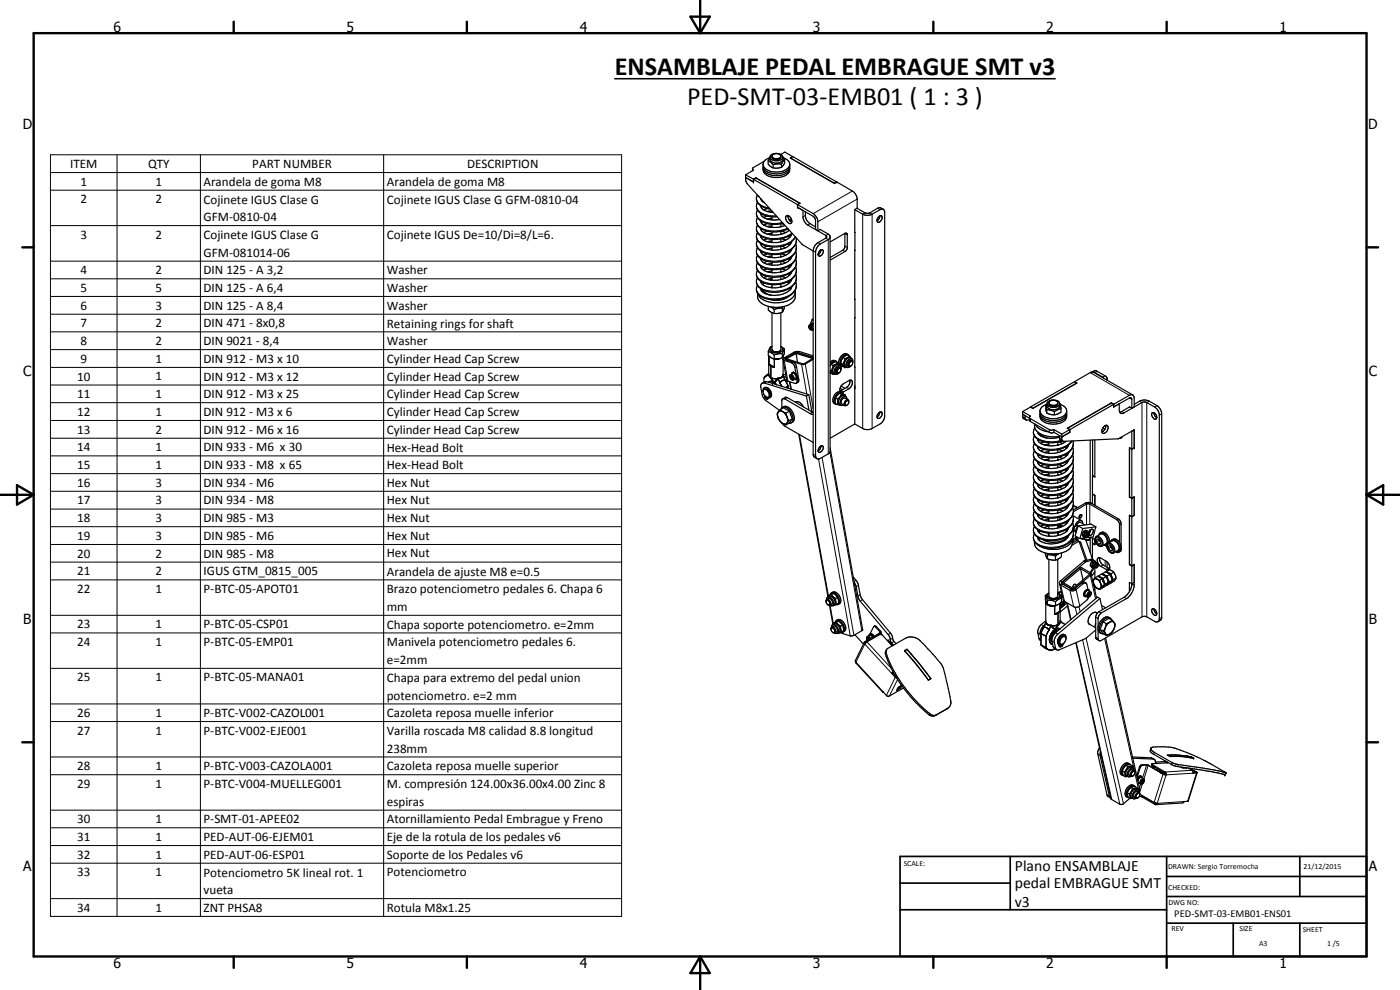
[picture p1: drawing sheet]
<svg xmlns="http://www.w3.org/2000/svg" width="420mm" height="297mm" viewBox="0 0 420 297" stroke-linecap="round" stroke-linejoin="round" font-family="sans-serif">
<defs><g id="words">
<g font-size="7.9">
<text x="184.5" y="22.5">ENSAMBLAJE PEDAL EMBRAGUE SMT v3</text>
<text x="206.2" y="31.5">PED-SMT-03-EMB01 ( 1 : 3 )</text>
</g>
<g font-size="4.7">
<text x="304.6" y="261.2">Plano ENSAMBLAJE</text>
<text x="304.6" y="266.6">pedal EMBRAGUE SMT</text>
<text x="304.6" y="272">v3</text>
</g>
<g font-size="4.2">
<text x="34" y="9.6">6</text>
<text x="104" y="9.6">5</text>
<text x="174" y="9.6">4</text>
<text x="244" y="9.6">3</text>
<text x="314" y="9.6">2</text>
<text x="384" y="9.6">1</text>
<text x="6.8" y="38.7">D</text>
<text x="410.6" y="38.7">D</text>
<text x="7" y="112.9">C</text>
<text x="410.8" y="112.9">C</text>
<text x="7" y="187.1">B</text>
<text x="410.8" y="187.1">B</text>
<text x="7" y="261.4">A</text>
<text x="410.8" y="261.4">A</text>
<text x="34" y="290.4">6</text>
<text x="104" y="290.4">5</text>
<text x="174" y="290.4">4</text>
<text x="244" y="290.4">3</text>
<text x="314" y="290.4">2</text>
<text x="384" y="290.4">1</text>
</g>
<g font-size="3.9">
<text x="21.1" y="50.4">ITEM</text>
<text x="44.4" y="50.4">QTY</text>
<text x="75.7" y="50.4">PART NUMBER</text>
<text x="140.2" y="50.4">DESCRIPTION</text>
<text x="24.2" y="55.7">1</text>
<text x="46.7" y="55.7">1</text>
<text x="61.1" y="55.8">Arandela de goma M8</text>
<text x="116.1" y="55.8">Arandela de goma M8</text>
<text x="24.2" y="61">2</text>
<text x="46.7" y="61">2</text>
<text x="61.1" y="61.1">Cojinete IGUS Clase G</text>
<text x="116.1" y="61.1">Cojinete IGUS Clase G GFM-0810-04</text>
<text x="24.2" y="71.7">3</text>
<text x="46.7" y="71.7">2</text>
<text x="61.1" y="66.4">GFM-0810-04</text>
<text x="61.1" y="71.7">Cojinete IGUS Clase G</text>
<text x="116.1" y="71.8">Cojinete IGUS De=10/Di=8/L=6.</text>
<text x="61.1" y="77">GFM-081014-06</text>
<text x="24.2" y="82.3">4</text>
<text x="46.7" y="82.3">2</text>
<text x="61.1" y="82.3">DIN 125 - A 3,2</text>
<text x="116.1" y="82.3">Washer</text>
<text x="24.2" y="87.6">5</text>
<text x="46.7" y="87.6">5</text>
<text x="61.1" y="87.6">DIN 125 - A 6,4</text>
<text x="116.1" y="87.7">Washer</text>
<text x="24.2" y="92.9">6</text>
<text x="46.7" y="92.9">3</text>
<text x="61.1" y="92.9">DIN 125 - A 8,4</text>
<text x="116.1" y="93">Washer</text>
<text x="24.2" y="98.2">7</text>
<text x="46.7" y="98.2">2</text>
<text x="61.1" y="98.2">DIN 471 - 8x0,8</text>
<text x="116.1" y="98.3">Retaining rings for shaft</text>
<text x="24.2" y="103.5">8</text>
<text x="46.7" y="103.5">2</text>
<text x="61.1" y="103.5">DIN 9021 - 8,4</text>
<text x="116.1" y="103.6">Washer</text>
<text x="24.2" y="108.8">9</text>
<text x="46.7" y="108.8">1</text>
<text x="61.1" y="108.8">DIN 912 - M3 x 10</text>
<text x="116.1" y="108.9">Cylinder Head Cap Screw</text>
<text x="23.2" y="114.2">10</text>
<text x="23.2" y="119.5">11</text>
<text x="46.7" y="114.1">1</text>
<text x="46.7" y="119.5">1</text>
<text x="61.1" y="114.2">DIN 912 - M3 x 12</text>
<text x="61.1" y="119.5">DIN 912 - M3 x 25</text>
<text x="116.1" y="114.3">Cylinder Head Cap Screw</text>
<text x="116.1" y="119.5">Cylinder Head Cap Screw</text>
<text x="23.2" y="124.8">12</text>
<text x="46.7" y="124.8">1</text>
<text x="61.1" y="124.8">DIN 912 - M3 x 6</text>
<text x="116.1" y="124.9">Cylinder Head Cap Screw</text>
<text x="23.2" y="130.1">13</text>
<text x="46.7" y="130.1">2</text>
<text x="61.1" y="130.1">DIN 912 - M6 x 16</text>
<text x="116.1" y="130.2">Cylinder Head Cap Screw</text>
<text x="23.2" y="135.4">14</text>
<text x="46.7" y="135.4">1</text>
<text x="61.1" y="135.4">DIN 933 - M6 x 30</text>
<text x="116.1" y="135.5">Hex-Head Bolt</text>
<text x="23.2" y="140.7">15</text>
<text x="46.7" y="140.7">1</text>
<text x="61.1" y="140.8">DIN 933 - M8 x 65</text>
<text x="116.1" y="140.8">Hex-Head Bolt</text>
<text x="23.2" y="146">16</text>
<text x="46.7" y="146">3</text>
<text x="61.1" y="146">DIN 934 - M6</text>
<text x="116.1" y="146">Hex Nut</text>
<text x="23.2" y="151.3">17</text>
<text x="46.7" y="151.3">3</text>
<text x="61.1" y="151.3">DIN 934 - M8</text>
<text x="116.1" y="151.3">Hex Nut</text>
<text x="23.2" y="156.6">18</text>
<text x="23.2" y="162">19</text>
<text x="46.7" y="156.6">3</text>
<text x="46.7" y="162">3</text>
<text x="61.1" y="156.6">DIN 985 - M3</text>
<text x="61.1" y="162">DIN 985 - M6</text>
<text x="116.1" y="156.6">Hex Nut</text>
<text x="116.1" y="162">Hex Nut</text>
<text x="23.2" y="167.3">20</text>
<text x="46.7" y="167.3">2</text>
<text x="61.1" y="167.3">DIN 985 - M8</text>
<text x="116.1" y="167.3">Hex Nut</text>
<text x="23.2" y="172.6">21</text>
<text x="46.7" y="172.6">2</text>
<text x="61.1" y="172.6">IGUS GTM_0815_005</text>
<text x="116.1" y="172.7">Arandela de ajuste M8 e=0.5</text>
<text x="23.2" y="177.9">22</text>
<text x="46.7" y="177.9">1</text>
<text x="61.1" y="177.9">P-BTC-05-APOT01</text>
<text x="116.1" y="178">Brazo potenciometro pedales 6. Chapa 6</text>
<text x="116.1" y="183.3">mm</text>
<text x="23.2" y="188.6">23</text>
<text x="46.7" y="188.5">1</text>
<text x="61.1" y="188.6">P-BTC-05-CSP01</text>
<text x="116.1" y="188.6">Chapa soporte potenciometro. e=2mm</text>
<text x="23.2" y="193.8">24</text>
<text x="46.7" y="193.8">1</text>
<text x="61.1" y="193.8">P-BTC-05-EMP01</text>
<text x="116.1" y="193.9">Manivela potenciometro pedales 6.</text>
<text x="116.1" y="199.3">e=2mm</text>
<text x="23.2" y="204.5">25</text>
<text x="46.7" y="204.5">1</text>
<text x="61.1" y="204.5">P-BTC-05-MANA01</text>
<text x="116.1" y="204.6">Chapa para extremo del pedal union</text>
<text x="116.1" y="209.9">potenciometro. e=2 mm</text>
<text x="23.2" y="215.1">26</text>
<text x="46.7" y="215.1">1</text>
<text x="61.1" y="215.1">P-BTC-V002-CAZOL001</text>
<text x="116.1" y="215.2">Cazoleta reposa muelle inferior</text>
<text x="23.2" y="220.4">27</text>
<text x="46.7" y="220.4">1</text>
<text x="61.1" y="220.4">P-BTC-V002-EJE001</text>
<text x="116.1" y="220.5">Varilla roscada M8 calidad 8.8 longitud</text>
<text x="116.1" y="225.8">238mm</text>
<text x="23.2" y="231.1">28</text>
<text x="46.7" y="231.1">1</text>
<text x="61.1" y="231.1">P-BTC-V003-CAZOLA001</text>
<text x="116.1" y="231.1">Cazoleta reposa muelle superior</text>
<text x="23.2" y="236.4">29</text>
<text x="46.7" y="236.3">1</text>
<text x="61.1" y="236.4">P-BTC-V004-MUELLEG001</text>
<text x="116.1" y="236.5">M. compresión 124.00x36.00x4.00 Zinc 8</text>
<text x="116.1" y="241.8">espiras</text>
<text x="23.2" y="247">30</text>
<text x="46.7" y="247">1</text>
<text x="61.1" y="247">P-SMT-01-APEE02</text>
<text x="116.1" y="247.1">Atornillamiento Pedal Embrague y Freno</text>
<text x="23.2" y="252.3">31</text>
<text x="23.2" y="257.6">32</text>
<text x="46.7" y="252.3">1</text>
<text x="46.7" y="257.6">1</text>
<text x="61.1" y="252.3">PED-AUT-06-EJEM01</text>
<text x="61.1" y="257.6">PED-AUT-06-ESP01</text>
<text x="116.1" y="252.4">Eje de la rotula de los pedales v6</text>
<text x="116.1" y="257.7">Soporte de los Pedales v6</text>
<text x="23.2" y="262.9">33</text>
<text x="46.7" y="262.9">1</text>
<text x="61.1" y="263">Potenciometro 5K lineal rot. 1</text>
<text x="116.1" y="262.9">Potenciometro</text>
<text x="61.1" y="268.4">vueta</text>
<text x="23.2" y="273.6">34</text>
<text x="46.7" y="273.6">1</text>
<text x="61.1" y="273.6">ZNT PHSA8</text>
<text x="116.1" y="273.6">Rotula M8x1.25</text>
</g>
<text font-size="3.1" x="352.4" y="275.2">PED-SMT-03-EMB01-ENS01</text>
<g font-size="2.4">
<text x="271.2" y="259.7">SCALE:</text>
<text x="350.6" y="260.8">DRAWN: Sergio Torremocha</text>
<text x="391.2" y="260.6">21/12/2015</text>
<text x="350.6" y="267">CHECKED:</text>
<text x="350.6" y="271.4">DWG NO:</text>
<text x="351.6" y="279.3">REV</text>
<text x="372" y="279.4">SIZE</text>
<text x="391" y="279.6">SHEET</text>
<text x="377.9" y="283.8">A3</text>
<text x="398.3" y="283.8">1 /5</text>
</g>
</g></defs>
<g fill="none" stroke="#000" stroke-width=".35">
<path d="M223.8 52.5v1.9l.5 .8 16.4 18.2 3.3 1.9M223.8 53.3l2.3 1.3v-.8M223.8 52.5l2.3 1.3M225.8 50.7l.3 .4-2.3 1.4M226.1 53.8l13.2 7.6M226.9 53.4l13.2 7.6M226.9 53.4l-.8 .4M227.3 58.5l-.2 .6a2.34 2.34 0 0 0 1.3 2.7M227.5 58.7l.4 .4M228.3 59.6l.3 .6 .8 .7M228.4 59.7h.1M229 50.4a2.59 2.59 0 0 0 2.6 2.7 4.4 4.4 0 0 0 5.4-1.9v-.8"/>
<path d="M229 50.4a3.1 3.1 0 0 0 3.5 2.3 4.1 4.1 0 0 0 4.5-2v-.3M229 49.4a3.4 3.4 0 0 0 3.3 2.2 4.9 4.9 0 0 0 4.4-1.4l.3-.8M229.1 50.2l-.1 .2M229.1 50.2a4.5 4.5 0 0 0 5.3 1.8 2.98 2.98 0 0 0 2.6-1.8M229.4 48.4l-3.4 1.9-.2 .9M230.5 48.3v.9l1.5 1.2M230.5 48.3l1.5 1.1M231.1 47.4l-.6 .9M231.2 46.7a2.49 2.49 0 0 1 3.7 .3v.8a2.3 2.3 0 0 1-3.8 .2zM231.8 46.5a1.81 1.81 0 0 1 2.5 .2 1.43 1.43 0 0 1-1 1.2 1.43 1.43 0 0 1-1.5-.4zM232 49.4v1M234.3 46.4l1.2-.8 2.4 1.4"/>
<path d="M234.3 46.9a1.59 1.59 0 0 1-2.6 .1M234.5 49.3l-.9-.2-1.6 .3M234.5 50.2l-1.3 .3-1.2-.1M234.5 49.3v.9M234.9 47.2a2.33 2.33 0 0 1-3.8 .1 2.34 2.34 0 0 0-2 2.9M234.9 47.4l.6 .5M234.9 47.3a2.34 2.34 0 0 1 2.1 2.9M235.5 47.9l-1 1.4M235.5 47.9a2.46 2.46 0 0 1-1 2.3M237 50.2v.2M237.2 47.4l13.2 7.6 .7-.4M237.9 47h.1"/>
<path d="M237.9 47l-.7 .4 13.2 7.6 .8-.4M237.9 47l13.2 7.6M251.2 54.6l4.6 2.7a3.2 3.2 0 0 1 1.4 2.4v2.7l-.7 .5M227.4 69.8l-.3 .5a2.18 2.18 0 0 0 .4 2 7.4 7.4 0 0 0 7.7 1.4 5.7 5.7 0 0 0 3.5-2.6M227.4 76.6a2.46 2.46 0 0 0 1.3 3.5 8.3 8.3 0 0 0 5.9 .5M227.4 67.6a2.49 2.49 0 0 0 1.7 3.6 9.1 9.1 0 0 0 8.7-1.1M227.4 60.7a2.43 2.43 0 0 0 1.1 3.5M227.4 74.3a2.4 2.4 0 0 0 1.3 3.5l1.3 .6 1.9 .3 2.4-.2M227.4 63a2.3 2.3 0 0 0 1 3.3M227.4 65.3l-.4 .8 .4 1.5M227.4 72.1a1.99 1.99 0 0 0 0 2.2M227.4 78.9a2.73 2.73 0 0 0 2 3.8l2.5 .5 2.4-.2"/>
<path d="M227.4 67.6a5.4 5.4 0 0 0 4.3 2M227.4 74.3l1 1.1M228.4 77.9a2.47 2.47 0 0 0 1.8 1.4l2.2 .3 2.2-.3M228.4 64.1l.2 .7 .6 .5M228.4 61.8l1.2 .6 1.5 .3M228.4 66.3a3 3 0 0 0 3.3 1.9M228.4 68.8a2.14 2.14 0 0 0 1.8 1.4M228.4 66.3l1.9 .8M228.4 75.4l1.2 .5 2.1 .5M228.4 79.9v.2M228.4 77.6v.3M228.4 75.4a2.56 2.56 0 0 0 2.6 1.8l1.4 .1 2.2-.3"/>
<path d="M228.4 73.1a2.06 2.06 0 0 0 1.8 1.7M228.4 70.8a1.99 1.99 0 0 0 1.8 1.7 7.2 7.2 0 0 0 7.1-1.6M228.4 68.6v.2M228.4 61.8a2.63 2.63 0 0 0 2.8 1.9l.9 .1M228.5 64.2l2.7 .8h2M228.5 61.9l-.1 .1M228.5 64.1l-.1 .2M228.5 66.4l-.1 .1M228.5 68.7l-.1 .1M228.5 70.9l-.1 .1M228.5 73.2l-.1 .1M228.5 75.4l-.1 .2"/>
<path d="M228.5 77.7l-.1 .2M228.5 80l-.1 .1M229.2 65.3l1.3 .5 1.2 .2M229.3 60.7h-.1M230.2 70.2l1.5 .3M230.3 67.1l1.9 .3 2.4-.3M230.3 78.4l-1.1 .5M230.3 76.1l-1.1 .5M230.3 73.9l-1.1 .4M230.3 71.6l-1.1 .5M230.3 69.3l-1.1 .5M230.3 67.1l-1.1 .5"/>
<path d="M230.3 64.8l-1.1 .5M230.3 62.6l-1.1 .4M231.6 63.2l-1.3 .3M231.7 63.3v.4M231.7 65.1v.9M231.7 67.3v.9M231.7 69.6v.9M231.7 71.8v1M231.7 74.1v.9M231.7 76.4v.9M231.7 78.6v.9M231.7 65.5l-1.4 .2"/>
<path d="M231.7 67.8l-1.4 .2M231.7 70l-1.4 .2M231.7 72.3l-1.4 .2M231.7 74.5l-1.4 .3M231.7 76.8l-1.4 .2M231.7 79.1l-1.4 .2M234 65.9l-2.3 .1M234.3 76.2l-2.6 .2M234.3 67.1v.9M234.3 69.4v.9M234.3 71.7v.9M234.3 73.9v.9"/>
<path d="M234.3 76.2v.9M234.3 78.4v1M234.3 67.9l.3 .1M234.3 70.2h.3M234.3 72.4l.3 .1M234.3 74.7l.3 .1M234.3 77h.3M234.3 79.2l.3 .1M234.3 68l-2.6 .2M234.6 76.1l-.3 .1M234.6 78.4l1.2 .5M234.6 76.1l1.2 .5"/>
<path d="M234.6 73.9l1.2 .4M234.6 71.6l1.2 .5M234.6 69.3l1.2 .5M234.6 67.1l.7 .2M234.6 78.4l-.3 .1M234.6 74.7l-1.8 .4-2.6-.3M234.6 67.9l-.3 .1M235 67l-.4 .1M235.6 67.6l-1 .3M235.8 69.8a7.5 7.5 0 0 1-4.1 .7M236 64.8a1.13 1.13 0 0 1 1.5 .9 .99 .99 0 0 1-.1 1.4 1.62 1.62 0 0 1-1.4-2.3zM236.5 64.9v.2a1.9 1.9 0 0 0 1.1 1.6"/>
<path d="M236.5 64.7v.2M236.5 68.7a9.6 9.6 0 0 1-4.8 .9M236.5 70.9l.5 .3M236.5 73.2l.5 .3M236.5 75.4l.5 .3M236.5 77.7l.5 .3M236.5 80l.5 .3M236.6 64.8l-.1 .1M236.9 69.1l-1.1 .7M237 79.7l.3 .3M237 72.9l.3 .3M237 79.7l-.5 .3"/>
<path d="M237 77.4l.3 .3M237 75.2l.3 .2M237 70.7l.3 .2M237.3 80l-1.4 1.1-1.3 .4M237.3 77.7l-1.1 .9-1.6 .7M237.3 75.4l-1.4 1.1-1.3 .5M237.3 73.2l-1 .9-1.7 .6M237.5 65.7l-.6 .5M237.6 65.9l-.3 .5-.3-.3M237.6 74.7l-1.7 1-1.3 .4M237.6 79.2l-.3 .8M237.6 77l-.3 .7"/>
<path d="M237.6 74.7l-.3 .7M237.6 72.4l-.3 .8M237.6 70.2l-.3 .7M238.8 75.4a3.5 3.5 0 0 1-1.8 4.3M238.8 73.2l.2 1-.2 1.2M238.8 77.7a3.5 3.5 0 0 1-1.8 4.3M238.8 80l.2 .9-.2 1.3M238.8 75.4l-.5 .9-1 1-2.7 1.1M238.9 71.3a3.4 3.4 0 0 1-1.3 3.4M239.3 62.2l1.7 1v2.2a3.6 3.6 0 0 0 1.4 2.1l5.7 3.4-.1 .5-2.5 1.4a3.2 3.2 0 0 0-1.5 2.5v61l.3 .8 .9 .5M239.3 61.4v.8M239.3 62.2l5.2 3.1 .3 .9v2.6l.6 .4"/>
<path d="M239.3 61.4l4.7 2.7 .8 .6 .6 1.3v3.2M240.1 61h.1M240.1 61l-.8 .4M241.7 63.5v1.4l.5 1.3a5.2 5.2 0 0 0 2.6 1.9M246 75.2a.65 .65 0 0 1 1-.1 .65 .65 0 0 1-.1 1l-.8 .8a.69 .69 0 0 1-.7-.5 .69 .69 0 0 1 .3-.8zM246.1 68.8l2.5 1.4 .5 .8v64.6l-.5 .6-2.4 1.3a.89 .89 0 0 1-1 .1 .89 .89 0 0 1-.4-.9v-61a3.2 3.2 0 0 1 1.4-2.5l2.4-1.3 .5-.7M246.2 68.9l-.8 .3M246.4 74.9l-.2 .9-.7 .6M253.6 70h.6l.1 .3-.1 4.5-.6 .7-4.5 2.6M253.6 70v4l-.3 .7-4.2 2.6M253.6 70l-4.5 2.6M256.5 69.7v5.4"/>
<path d="M256.5 62.9l2.4 1.4a3.1 3.1 0 0 0 2.8 0l2.7-1.5 .8 .1 .3 .6v61.6a3.3 3.3 0 0 1-1.4 2.1l-2.4 1.4a3.1 3.1 0 0 1-2.8 0l-2.4-1.4M256.5 75.1l.1 14.7M256.5 75.1h.1M256.5 62.9l.1 6.9M257.2 62.5l2.8 1.5 1-.1 2.8-1.6 1.3 .5M263.6 65.2l.6-.5a.99 .99 0 0 1 .6 .9 .99 .99 0 0 1-.7 .9l-.5 .2a.86 .86 0 0 1 0-1.5zM264.1 64.8l-.2 .6-.7 .8M227.4 87.9v1.4a4.9 4.9 0 0 0 4.7 2.9h1.8M227.4 81.1a2.46 2.46 0 0 0 1.3 3.5 8.5 8.5 0 0 0 5.6 .7M227.4 83.4a2.43 2.43 0 0 0 1.3 3.5M228.4 84.4a1.9 1.9 0 0 0 1.8 1.7 7.1 7.1 0 0 0 7.1-1.6M228.4 80.1a3.2 3.2 0 0 0 3.1 1.7h1.3l1.8-.3"/>
<path d="M228.4 86.7l-.1 .1a3.3 3.3 0 0 0 3.2 1.8M228.4 82.1a1.99 1.99 0 0 0 1.8 1.7l2.2 .3 2.2-.3M228.5 82.2l-.1 .1M228.5 84.5l-.1 .1M228.7 86.9v.6M228.8 86.9l.7 .8 1.9 .9M229.4 84.9l-.5 .5M230.3 82.9l-1.1 .5M230.3 80.6l-1.1 .5M230.6 91.9v1.1l.9 .7 .9 .4M231.3 92.1l1.1 .8M231.7 80.9v.9"/>
<path d="M231.7 83.1v1M231.7 85.4v1M231.7 93.8v11a1.54 1.54 0 0 0 2.6 0v-10.9M231.7 85.9l-.2 .4M231.7 83.9l-.6 .1M231.7 81.3l-1.4 .2M231.7 83.6l-1.4 .2M232.1 92.2l.3 .1M232.4 92.2v.1M232.4 92.9v1.2M233.8 92.2l-1.4 .1M234.3 80.7v.9"/>
<path d="M234.3 83v.9M234.3 85.2v.9M234.3 85.9l.2 .2M234.3 81.5h.3M234.3 83.8h.3M234.6 82.9l1.2 .5M234.6 80.6l1.2 .5M234.6 82.9l-.3 .1M234.8 92.5v1.2M234.8 93.7l-2.4 .4M234.8 92.5h-1.2l-1.2 .4M234.9 92l-.1 .5"/>
<path d="M235.4 91.9v.6l-.6 1.2M236.3 84.6l.5 .4M236.5 80l-1.9 .6M236.5 82.3l-1.9 .6M236.5 82.2l.5 .3M236.5 84.5l.5 .3M236.7 88.9a6 6 0 0 1-5.5 1M236.9 84.8l-.2 .2M237 84.2l.3 .3M237 82l.3 .2M237 82l-.5 .3M237 84.2l-2.7 1.1"/>
<path d="M237.3 82.2l-1.1 .9-1.6 .7M237.4 86.7v-.5l-.1 .6M237.6 83.7l-.3 .8M237.6 86a4.6 4.6 0 0 1-3.8 2.5l-2.3 .1M237.6 81.5l-.3 .7M238.6 87.1l.1 2.2a4.3 4.3 0 0 1-3.7 2.7l-1.1 .2M238.7 87.8a4.2 4.2 0 0 1-4.1 2.9 6.7 6.7 0 0 1-7-2.1l-.2-.7M238.8 84.5a3.9 3.9 0 0 1-3.2 4.9l-1.3 .4-2.4 .2a4.9 4.9 0 0 1-4.9-2.8l.1-.9 .3-.7M238.8 82.2a4 4 0 0 1-3.2 5l-2 .4-2 .1-2.9-.8M238.8 82.2a4 4 0 0 1-1.8 2M242.9 97.7l.6-.3 .5 .6M242.9 97.7a.87 .87 0 0 0 .8 1.3"/>
<path d="M243 97.6a.99 .99 0 0 1 .7 1.4M243 97.6l-.1 .1M243.1 97.5l-.1 .1M243.3 98.6v.1M243.3 98h-.4l.2 .6M243.4 97.1l.6 .4M243.4 97.1l-.3 .4M243.4 98.1l.2 .6h-.4l-.1-.7 .4 .3-.1 .4-.3-.2M243.7 95.8l.3 .4M243.7 95.8l-.6 1.7M243.8 98.9l.2 .1M243.9 98.9l.1 .2"/>
<path d="M244 95.7l-.3 .1M244 98.8l-.3 .2M244 97l-.6 .1M256.5 89.8h.1M256.6 95.3l-.1 21.4M256.6 89.8l-.1 5.6M228.7 115l1.2-.5 12.8 3.9M229 117.5l.1-1 .7-.2a2.43 2.43 0 0 1 1.5 2.7l-.3 .3M229.3 116.9a1.47 1.47 0 0 1 1.4 .5 1.47 1.47 0 0 1 .2 1.6l-.3 .2M229.3 116.4a1.85 1.85 0 0 1 1.9 .7 1.85 1.85 0 0 1 .1 2l-.8 .3-.2 .3M229.5 118.8l.2 .7M229.5 118.7v.1"/>
<path d="M229.7 118.9l.1 .4M229.8 119.3l-.1 .2M229.9 119.1a1.39 1.39 0 0 1-.5-2.3 1.64 1.64 0 0 1 1.3 2.4h-.5M229.9 119.1l.3 .1M229.9 119.1l-.2 .4M229.9 119.1l-.1 .2M230.1 119.5l-.1 .2h.3M230.1 119.5h.1M230.2 119.2v.3M230.2 119.5h.1M230.2 119.4l-.1 .1M230.4 112.4l-.9 .7"/>
<path d="M230.6 105.5v1.2l.4 .4 1.4 .6h1.2M230.6 105.5l.7 .2 1.1 .8M230.6 119.4l-.3 .4M230.7 106.8v5.6l.6 .9M230.7 112l-1.4 1.4v1.3M230.7 114.7a1.66 1.66 0 0 1 2.3 .7l-.2-.2M230.8 109.3l.4 .5 1.2 .4M230.8 106.8v2.5M230.8 114.6l-.2 .1M230.8 114.6h1M230.8 109.3l1.6 .9M230.9 112.9l1.2 1.6"/>
<path d="M230.9 114.5l-.1 .1M231 109.6l.3 .3v3.4M231.2 114.4l-.4 .2M231.3 113.3l.8 1.2M231.3 113.3l.5 .2 1.7 .1M231.5 114.4l.6 .2M231.5 109.9l.9 .3M231.7 104.1a.85 .85 0 0 0-.6 .9 .85 .85 0 0 0 .8 .7 2.02 2.02 0 0 0 3-1l-.6-.6M231.7 103.9a2.02 2.02 0 0 0-1.1 1.6M231.8 115.1h.1M232 114.6l.6 .4M232.2 114.7l.8 .7"/>
<path d="M232.3 107.7h1.3M232.4 106.5v3.7M233.5 113.5h.8M233.5 113.5l.6 1.5M233.5 113.5v.1M233.5 113.6l-.3 .3a.97 .97 0 0 1-1.1 .6M234.1 115l.5 .9M234.1 107.6l-.5 .1M234.2 113.5l.7-.6 .1-.3 .6 1.5M234.2 113.5h-.3M234.3 104l1.1 .7M234.7 113.1l-.4 .4"/>
<path d="M234.7 113.1l-1 .4M234.8 106.1l-2.4 .4M234.8 107.3l-.7 .3M234.8 106.1v1.2M234.9 119.7l-.3 .4v2.2M234.9 119.7l.8-.5 .6 .1 7.7 4.5M234.9 119.7h.7l7.5 4.4 .9 .3M235 107.9l1.1 6.3 2.4 .8h.5M235 107.9l2.4 .9 .8 .5 .3 .7 .4 2.2M235 106.9v.7M235 108.2v4.4M235 112.3l.8 .2"/>
<path d="M235.2 112.9l.7 .3M235.4 104.7l-.6 1.4M235.4 104.7v1.5l-.6 1.1M235.6 114.1l-1 .2-.5 .7M235.6 114.1l.9 1.7M235.7 107.7v.2M235.7 107.9h.1M235.8 107.5l-.1 .3M235.8 107.9l2.5 .8 .6 .8 .8 4.3v.7l-.7 .5M235.8 107.5l-.2 .2 .2 .2M236 107.7l2.9-1.7 5 1.6-2.8 1.6zM236.5 115.8l-.6 .5"/>
<path d="M236.5 115.8v.7M236.9 114.5l.4 2.3M237.3 113.2l.1-.4 .3 .1 .2 .8-.3-.1M237.3 113.2l.3 .4M237.6 113l.3 .4M237.6 113l-.3 .2M237.6 112.9v.1M237.8 111.8l.4-.1 .7 .5M237.8 111.8a1.36 1.36 0 0 1 1.1 2M237.8 111.8l-.3 .5M237.9 113.4h.1M237.9 113.4l-.3 .2"/>
<path d="M238.9 106l.4 2.7M238.9 112.2l.4 1-.1 .5M239.2 113.7l-.7 .1M239.2 113.7l.1 .9-.3 .4M242 118.8l-12.6-3.9a.94 .94 0 0 0-1 .4 .94 .94 0 0 0-.1 1l.6 2.6 .5 .9 4.5 3.3M242 118.8l.8 4.3M242.7 118.4l-.7 .4M242.7 118.4l1 5.2M244 107.8l-2.9 1.6-5.3-1.5M244 106.8l-4-1.3h-1l-3.6 1.9-.4 .5M244 107.3l-4.9-1.5-.8 .2-2.5 1.5M244 107.2l-5-1.5-3.2 1.8"/>
<path d="M249.1 112h.3M249.1 111.6l.9 .8M249.1 111.3l.3 .1M249.4 111.4l.6 1M249.5 109.3l-.4 .6M249.5 109.3l.5 .3M250 109.6l-.6 1.8M250.5 112.2l-.5 .2M250.8 119.4l-.1 1.6 .6 .4M250.8 119.4l.6 .4M250.9 111.8l.3 .2M251 108.5a1.21 1.21 0 0 0-1.9 .2"/>
<path d="M251.2 108.8a.98 .98 0 0 0-1.7 0l-.4 .5M251.4 119.8l-.1 1.6M251.4 108.8l-1.4 .8M251.4 108.8l.6 .8M251.4 108.8l-.6-.3-1.3 .8M251.8 111.9l-.1 .1M251.9 110.1l.3 .2M252 118l.5 .4M252 118l1.1 .2M252 118l-1.2 1.4M252 109.6a1.67 1.67 0 0 0-1.4 1 1.67 1.67 0 0 0 .1 1.7l1-.4M252 109.6l.4 .5v.7a.56 .56 0 0 0-.7-.2 .56 .56 0 0 0-.4 .6l-.1 .5 .5 .2"/>
<path d="M252.1 116.5l.8 .4M252.1 109.7a1.46 1.46 0 0 0-1.5 0 1.46 1.46 0 0 0-.7 1.4v.7l.7 .5M252.2 110.3a1.13 1.13 0 0 0-1 1.7h.5M252.2 110.3a1.07 1.07 0 0 1-.5 1.6M252.2 117.5a2.47 2.47 0 0 0-2.1 3.2l.6 .5M252.2 117.5l.5 .3M252.3 109l.5 .9 .8 .4M252.3 109l.6 .3M252.4 115.9l.5-.6 2.4-1.3a1.56 1.56 0 0 1-.5 2.6l-2.2 1.1M252.4 115.9l-.4 1 .2 .6M252.4 115.8l1.2 .7M252.5 118.4l1.2 .1"/>
<path d="M252.5 118.4l-1.1 1.4M252.6 117.7a2.32 2.32 0 0 0-1.8 3.6h.4M252.6 117.7l.5 .5M252.9 109.3l.7 1M253 107.3l-.7 1.7M253 107.3l.6 .3M253.1 118.2l.6 .3M253.6 107.6l-.7 1.7M253.6 119.5l.9 .5M253.7 118.5l.1 .5M253.9 119a1.75 1.75 0 0 0-1.6 2.5M253.9 119l.3 .8"/>
<path d="M253.9 119a1.29 1.29 0 0 0-2.1 .9 1.07 1.07 0 0 0 .6 1.7M254 110.2l-.4 .1M254.4 109.8l.3 .2M254.5 106.4a1.41 1.41 0 0 0-2.2 .7 1.66 1.66 0 0 0 .2 2.8M254.8 106.7l-.1-.1a1.62 1.62 0 0 0-2.3 1.1 1.39 1.39 0 0 0 .5 2.3M254.9 106.8l.6 .8M254.9 106.8l-1.3 .8M254.9 106.8a1.38 1.38 0 0 0-1.8 .3l-.1 .2M255.1 114v.7l-.6 1.3-2.4 1.3M255.2 109.9h-.2a.92 .92 0 0 1 .7-1.4l.2 .3v-.9a1.26 1.26 0 0 0-1.9 1l-.1 .8 .2 .5M255.3 109.9l-.6 .4-.6-.1M255.3 109.8l-.1 .1"/>
<path d="M255.4 108.1l.3 .1M255.6 107.7a1.56 1.56 0 0 0-1.7 .1 1.56 1.56 0 0 0-.5 1.7l.8 .7M255.7 108.2a1.12 1.12 0 0 1-.4 1.6M255.7 108.2a1.14 1.14 0 0 0-1 1.8l.6-.1M256.6 115.7l-.1 11.5M322.5 114.5l.7 .4zM323.2 114.9l-13.2 7.7M327.8 111.6l.5-.3h.8l2.8 1.6 .4 .6v.6M328 111.6l11.9 6.9M331.2 113.5l-2.8-1.8h-1l-18.1 10.4M332.3 113.6l-.2 .4M233.3 124.5l.2 .9"/>
<path d="M233.5 123.6v.2a1.24 1.24 0 0 0 0 1.6M233.5 123.6l-.2 .9M233.5 125.4l1.1 1.5M233.5 125.4l.3 .5M233.7 123.5l-.2 .1M233.7 123.5l.3-.2 .9 .2M233.8 126l.8 .9M234 123.1l-.3 .4M234.1 122.9l-.1 .2M234.1 122.9l.8 .6M234.1 122.9l1-.6 1.8 1.1M234.6 122.4a2.25 2.25 0 0 1 3 1.6 2.18 2.18 0 0 1-.2 2.9"/>
<path d="M234.6 122.4l-.3 .4M234.6 126.9l.3 .1M234.8 122.2a2.38 2.38 0 0 1 3.3 1.9 1.88 1.88 0 0 1-.7 2.8M234.8 127l.8 .9 8.4 4.9M234.9 123.5l.2 .1M234.9 127l.4 .3M235.1 123.6l.8 .4M235.1 123.7l1 1.1M235.3 127.3l.6 .2M235.9 124l.2 .9M236.1 127l-.8 .3M236.1 124.9l.2 .6"/>
<path d="M236.1 127l-.2 .5M236.3 125.4l.5 .8M236.3 125.5l.1 .8-.3 .7M236.8 126.2l-.7 .8M236.9 123.4l.9 2.2M236.9 123.4l-1 .6M237.2 124.3l.1 .3M237.4 126.9l-.6 .1M237.8 125.6l-.9 1.3-1 .6M237.8 125.6l-1 .6M238.7 120.7l.4-.2zM239.1 120.5a2.07 2.07 0 0 1 2 1.6"/>
<path d="M239.7 130.3l8.8 48.8v-.3M246 134a.65 .65 0 0 1 1-.1 .65 .65 0 0 1-.1 1l-.2 .4a.63 .63 0 0 1-1 .4 .63 .63 0 0 1-.1-1zM246.1 134l.2 .1M246.4 133.8a1.54 1.54 0 0 1-.9 1.5M249.1 134.4l9.8 54.5-2.6 1.7-.6 .2-3.7-1M251.3 121.4l1 .1M252.6 121.2l.9 .5M253.2 121.5h-.9M254.1 121.6l-.4 .2a1.05 1.05 0 0 1-.3-1.1 1.05 1.05 0 0 1 .9-.8l.4 .2v.8l-.7 .8M254.7 120.4a.78 .78 0 0 0-.9 .3 .78 .78 0 0 0 .1 1M256.5 127.2l-7.4 4.3M263.7 123.9l.7-.3a1.16 1.16 0 0 1 .1 1.3 1.16 1.16 0 0 1-1.2 .6l-.1-.8z"/>
<path d="M264.1 123.6l-.2 .6-.7 .9M306.9 123.5l.1 2 .9 .5M306.9 123.5l2.4 1.3-.4 .4v.9M307.9 126h1M308.9 125.5l-2-1.2 .7 .4v.9l.3 .4M308.9 125.3l6.2 3.7 1.2-.1M308.9 126.1l.4 .4 5.8 3.3 .7 .1 .5-.2M309.3 122.1l.7 .4M309.3 122.1h.1M309.3 122.1l-2.4 1.4M309.3 122.1l.7 .5M310.5 127.2l.2 1.6 .8 .9"/>
<path d="M310.5 133.1a2.31 2.31 0 0 0 1 3.2M310.5 130.8a2.33 2.33 0 0 0 1 3.3M310.5 135.3a2.75 2.75 0 0 0 2.1 3.8l2.1 .5M310.5 137.6a2.73 2.73 0 0 0 2.1 3.8l2.1 .5M310.5 139.8a2.51 2.51 0 0 0 1.3 3.5l1.3 .5 1.6 .3M310.5 128.4a2.67 2.67 0 0 0 2.1 4 8.9 8.9 0 0 0 6.2-.2M310.7 127.3a4.9 4.9 0 0 0 4 2.3M311.5 129.7a8.2 8.2 0 0 0 6.5 1.2M311.5 134.1l1.7 .7 1.6 .3M311.5 136.3a8.4 8.4 0 0 0 5.9 .9M311.5 129.7v.1M311.5 131.8a2.69 2.69 0 0 0 2.5 1.8 7.3 7.3 0 0 0 5.9-1.2"/>
<path d="M311.5 134.1l.1 .6 .8 .6M311.5 136.3l.1 .6 .8 .7M311.5 138.6l.1 .6 .8 .6M311.5 129.8l.9 1M311.6 129.7l-.1 .1M311.6 131.9l-.1 .1M311.6 134.2l-.1 .1M311.6 136.4l-.1 .2M311.6 138.7l-.1 .1M312.1 130.1l1 .9 1.1 .4M312.1 124.4a3.2 3.2 0 0 0 3.6 2.3 4.2 4.2 0 0 0 4.4-2M312.1 123.4l.2 .6a5.4 5.4 0 0 0 7 .7l.6-.7 .2-.6"/>
<path d="M312.2 124.1l-.1 .3M312.2 124.1a3.9 3.9 0 0 0 4.4 2.1 3.6 3.6 0 0 0 3.5-2.1M312.4 130.8l1 .4M312.6 130.6l-.2 .2M313.4 134.9l-1 .4M313.4 139.4l-1 .4M313.4 137.1l-1 .5M313.4 132.6l-1 .5M313.6 131.2h-.2M313.8 121.5l.3 1.4M313.8 121.5l.3 2.4M314.1 121.3a2.33 2.33 0 0 0-1.9 2.8"/>
<path d="M314.1 122.9l2.3 .6M314.1 123.9l1.4 .5 .9 .1M314.1 122.9v1M314.4 120.7a2.55 2.55 0 0 1 3.6 .1 1.44 1.44 0 0 1-.1 1.5 1.44 1.44 0 0 1-1.4 .6 1.79 1.79 0 0 1-2.3-1.1zM314.8 120.9a1.62 1.62 0 0 0 2.6 0M314.8 132.8v.9M314.8 135.1v.9M314.8 137.3v1M314.8 139.6v.9M314.8 133.3l-1.4 .2M314.8 135.6l-1.4 .2M314.8 137.8l-1.4 .2"/>
<path d="M315 120.4a1.74 1.74 0 0 1 2.4 .4 1.32 1.32 0 0 1-1.9 1 .81 .81 0 0 1-.5-1.4zM316.3 129.7l2.4 1.4M316.3 128.9l2.4 1.4M316.3 128.9v.8M316.4 123.5v1M317.4 132.6v1M317.4 134.9v.9M317.4 137.2v.9M317.4 139.4v.9M317.4 133.4l.3 .1M317.4 135.7l.3 .1M317.4 138h.3"/>
<path d="M317.7 139.4l1.2 .4M317.7 137.1l1.2 .5M317.7 134.9l1.2 .4M317.7 132.6l1.2 .5M318 130.7l.1 1.2 .9 .5M318 131.1l-1.8 .4-2.8-.3M318.1 121.2l-.6 .7-.8 .3-1.9-.2-.6-.7-.4 .2M318.1 121.2l.3 1.2v1.2l-1 .6-1 .3M318.2 121.3a2.36 2.36 0 0 1 1.9 1.9v2a4.1 4.1 0 0 1-4.4 2.1 3.3 3.3 0 0 1-3.6-2.3v-.6M318.4 122.6l-2 .9M318.7 130.3v1.7l.2 .3M318.9 132.3l16.8-.6 4.7-2.8v5.5"/>
<path d="M319 135.3a7.3 7.3 0 0 1-6.6 0M319.6 134.2l.5 .3M319.6 136.4l.5 .3M319.6 138.7l.5 .3M320.1 138.4l-2 .9-3.4 .3M320.1 138.4l.3 .3M320.1 136.1l.3 .3M320.1 133.9l.3 .3M320.4 128.5l.7 .4M320.4 136.4a7.2 7.2 0 0 1-8 1.2M320.4 138.7a6.5 6.5 0 0 1-5.8 1.8l-2.2-.7M320.4 134.2l-1.4 1.1"/>
<path d="M320.7 138l-.3 .7M320.7 135.7l-.3 .7M320.7 133.4l-.3 .8M321 129.7h.1M321 128.9l-2.3 1.4M321 129.7l-2.3 1.4M321 128.9v.8M321.1 129.7l-2.4 1.4M321.1 128.9v.8M321.7 132.3a7.5 7.5 0 0 1-6.9 2.8M321.9 134.2a3.4 3.4 0 0 1-1.8 4.2M321.9 136.4a3.5 3.5 0 0 1-2.3 4.6l-2.2 .7-2.7 .2"/>
<path d="M321.9 138.7a3.3 3.3 0 0 1-1.8 4.2M322 132.3a3.7 3.7 0 0 1-3 4.4l-1.6 .5M327.2 132.1v18.8M327.9 132v19.2M328.6 132v11.1l-.7-.4M331 128.3l.5 .5M331.5 127.8l.6-.2a1.32 1.32 0 0 1-.4 2.2 .6 .6 0 0 1-.7 .2 .6 .6 0 0 1-.3-.6l.3-1zM331.5 128.8h.1M331.6 128.8l-.9 .8M331.7 127.7l.1 .3M331.8 127.6l-.2 1.2M333.5 120.9l-13.2 7.6 .7 .4"/>
<path d="M333.5 120.9l.7 .4M333.5 120.9l.8 .4M334.2 121.3v.8l1.7-.9v1.9a.86 .86 0 0 0 .4 .9 .86 .86 0 0 0 1-.1l5.8-3.3 .9 .1 2.5 1.4a3.6 3.6 0 0 1 1.4 2.2v61.6a.86 .86 0 0 1-1.4 .5l-2.5-1.4h-1.1l-12.4 7.2h-.7M334.2 121.3l-13.1 7.6M334.2 122.1h.1M334.3 121.3l4.7-2.7a.86 .86 0 0 1 1-.1 .86 .86 0 0 1 .4 .9v2.7l-.7 .4M334.3 122.1l4.9-2.8 .5 .5v2.7M334.3 121.3v.8M336.7 131.1l-.2 .3h-.4M339 122.1h.1M339 134.4l.7 .3 .7-.3M339 122.1l.7 .4"/>
<path d="M339 134.4v14.7M339 122.1l-3 1.6M339 134.4l.7 .4 .7-.4M339.6 129.4h.1M339.7 129.4v25.6M340.3 129l-.6 .4M340.4 121.3l1.6-.9a3.1 3.1 0 0 1 2.9 0l2.3 1.3a3.3 3.3 0 0 1 1.4 2.5v61.3a1.44 1.44 0 0 1-1.1 1.1M345.8 123.9a1.16 1.16 0 0 1 1.2 .6 1.16 1.16 0 0 1-.2 1.3 1.4 1.4 0 0 1-1-1.9zM346.3 123.9a1.54 1.54 0 0 0 .9 1.4M310.5 153.4a2.7 2.7 0 0 0 2.1 3.8l2.1 .5M310.5 142.1a2.73 2.73 0 0 0 2.1 3.8l2.1 .5M310.5 144.4a2.51 2.51 0 0 0 1.3 3.4l1.3 .6 1.6 .2"/>
<path d="M310.5 146.6a2.75 2.75 0 0 0 2.1 3.9l2.1 .4M310.5 148.9a2.7 2.7 0 0 0 2.1 3.8l2.1 .5M310.5 151.1a2.25 2.25 0 0 0 0 2.4M310.5 155.7a2.51 2.51 0 0 0 1.3 3.4l1.3 .6 1.6 .2M310.5 157.9a2.46 2.46 0 0 0 1.3 3.5M310.5 153.5l.9 .8 1.2 .7 2.1 .4M311.5 156.7l.1 .6 .8 .6M311.5 140.8v.3M311.5 143.1l.1 .6 .8 .7M311.5 145.4l.1 .6 .8 .6M311.5 147.6v.3M311.5 149.9v.3"/>
<path d="M311.5 152.1l.1 .6 .8 .7M311.5 154.4l.2 .8 .7 .5M311.5 158.9v.3M311.5 150.2l.9 .9M311.5 147.9l.9 1M311.5 141.1l.9 1M311.6 141l-.1 .1M311.6 143.2l-.1 .1M311.6 145.5l-.1 .1M311.6 147.7l-.1 .2M311.6 150l-.1 .1M311.6 152.3l-.1 .1"/>
<path d="M311.6 154.6h-.1M311.6 156.8l-.1 .1M311.6 159l-.1 .2M312.1 159.3l-.2 .5M312.4 157.9l.9 .5M313.4 157.5l-1 .4M313.4 155.2l-1 .5M313.4 153l-1 .4M313.4 150.7l-1 .4M313.4 148.5l-1 .4M313.4 146.2l-1 .4M313.4 143.9l-1 .5"/>
<path d="M313.4 141.6l-1 .5M314.7 155.4l-.1 .5M314.7 159.9v.5l.5 .5M314.8 141.9v.9M314.8 144.1v1M314.8 146.4v.9M314.8 148.6v1M314.8 150.9v.9M314.8 153.2v.9M314.8 155.4v1M314.8 157.7v.9M314.8 159.9v.8"/>
<path d="M314.8 157.9l-1.5 .5M314.8 140.1l-1.4 .2M314.8 142.3l-1.4 .2M314.8 144.6l-1.4 .2M314.8 146.9l-1.4 .2M314.8 155.9l-1.4 .2M314.8 149.1l-1.4 .2M314.8 151.4l-1.4 .2M314.8 153.6l-1.4 .2M317.4 141.7v.9M317.4 143.9v1M317.4 146.2v.9"/>
<path d="M317.4 148.5v.9M317.4 150.7v.9M317.4 153v.9M317.4 155.3v.9M317.4 157.5v.9M317.4 159.8v.9M317.4 159.9l.3 .4-.3 .4M317.4 157.9l1 .2M317.4 140.2l.3 .1M317.4 142.5h.3M317.4 144.8h.3M317.4 147l.3 .1"/>
<path d="M317.4 149.3l.3 .1M317.4 151.6h.3M317.4 153.8h.3M317.4 156.1h.3M317.7 157.5l.6 .2M317.7 155.2l1.2 .5M317.7 153l1.2 .4M317.7 150.7l1.2 .4M317.7 148.5l1.2 .4M317.7 146.2l1.2 .4M317.7 143.9l1.2 .5M317.7 141.6l1.2 .5"/>
<path d="M317.8 157.5v.4M318.3 155.4l-.3 .6M318.3 157.7v.4M318.3 157.7l.6 .2M318.7 157.8l-.1 .3M318.8 157.9l-.1 .1M318.8 155.6l-.1 .1M319 148.8a7.7 7.7 0 0 1-6.6 .1M319.6 141l.5 .3M319.6 143.2l.5 .3M319.6 145.5l.5 .3M319.6 147.7l.5 .3"/>
<path d="M319.6 150l.5 .3M319.6 152.3l.5 .3M319.6 154.6l.5 .2M319.6 156.8l.5 .3M319.8 158.9l.4 .4M319.9 158.9l-2.5 .9-2.7 .1M320.1 156.5l.3 .3M320.1 142.9l-1.4 .7-1.3 .4-2.7 .1M320.1 145.2l-2.4 1-3 .2M320.1 147.4l-2.7 1.1-2.7 .1M320.1 158.8l-.2 .1M320.1 158.7l.3 .3"/>
<path d="M320.1 154.2l.3 .4-.4 .2M320.1 152l.3 .3M320.1 149.7l.3 .3M320.1 147.4l.3 .3M320.1 145.2l.3 .3M320.1 142.9l.3 .3M320.1 140.7l.3 .3M320.4 152.3a7 7 0 0 1-8 1.1M320.4 159a6.9 6.9 0 0 1-8.7 .7l-.2-.5M320.4 147.7l-1.4 1.1M320.4 145.5l-.2 .2a7.4 7.4 0 0 1-5.6 1.6l-2.2-.7M320.4 143.2a7.2 7.2 0 0 1-8 1.2"/>
<path d="M320.4 141a7.2 7.2 0 0 1-8 1.1M320.7 158.3l-.3 .7M320.7 156a4.2 4.2 0 0 1-3.8 2.5l-2.3 .1-1.3-.2M320.7 153.8l-.3 .7a7.1 7.1 0 0 1-8 1.2M320.7 151.5l-.3 .8M320.7 149.3l-.5 .9a7.2 7.2 0 0 1-5.6 1.6l-2.2-.7M320.7 147l-.3 .7M320.7 144.7l-.3 .8M320.7 142.5l-.3 .7M320.7 140.2l-.3 .8M321.9 143.2a3.3 3.3 0 0 1-1.8 4.2M321.9 159a3.9 3.9 0 0 1-3.2 5l-1.3 .3-2.4 .2a4.7 4.7 0 0 1-4.8-2.8l.3-1.5"/>
<path d="M321.9 156.8a3.2 3.2 0 0 1-1.3 3.9l-1.9 1-1.9 .5h-2.1l-1.8-.4M321.9 150l.2 1-.1 1M321.9 141a3.3 3.3 0 0 1-1.8 4.2M321.9 145.5a3.7 3.7 0 0 1-2.6 4.7l-2.5 .7h-2.1M321.9 147.7a3.5 3.5 0 0 1-2.3 4.6l-2.2 .7-2.7 .2M321.9 152.3l.2 1.2M321.9 154.6a3.4 3.4 0 0 1-1.8 4.2M321.9 159l.1 .4M322 152a6.5 6.5 0 0 1-5.6 3.4h-1.7M322 154.9l.5 .1 2.1 1.2M322 152l1.1 .2M322.1 158.6l.1 .1"/>
<path d="M322.1 153l3.6-2a1.83 1.83 0 0 1 1.8 0l8.2 4.7 .5 .6 .3 .7v8.1l-.2 .3-.6 .3M322.1 151.6l1 .6M322.1 153.5l4.2-2.3h.6l8.2 4.7 .6 .7 .3 .7v5.5M322.1 153.5a4 4 0 0 1-2.2 3.2l-2.2 .8-3 .2M322.2 158.7l.1 .6 .6 .3M322.9 159.6v.3M323.1 152.2l.2 .1M323.4 158.1l-.5 .7v.8M323.5 157.9a.87 .87 0 0 0-1.3 .8M323.5 157.8l-.8 3 1.4 .8M323.5 157.8l4-.5 1.4 .8M323.5 157.8l1.4 .8"/>
<path d="M324 154.7v.2M324 154.9l-.1 .2M324.1 154.5l.2-.1a.43 .43 0 0 1 .4 .4 .43 .43 0 0 1-.3 .5l-.3 .1-.2-.1zM324.2 154.5l-.2 .4M324.6 156.2a1.87 1.87 0 0 0-2 1.7M324.6 156.2l.2 .2 .1 .7M324.9 158.6l-.8 3M325.2 159.5l-.4 1M325.2 159.5l.2 .2M325.4 159.7l-.3 1M325.6 157.5l-1.3-.8a1.19 1.19 0 0 0-1.3 1M326.2 159.3l-.8 .4"/>
<path d="M326.2 159.3l.4 .5M326.2 159.3l-.3-.2-.7 .4M326.7 159.8a.93 .93 0 0 0-.7 1.4M326.7 159.8a.87 .87 0 0 1 .1 .9 .87 .87 0 0 1-.8 .5M326.7 159.9a.78 .78 0 0 0-1.1 .2 .78 .78 0 0 0 .4 1.1M326.9 159.3h.3M327 159.2a.61 .61 0 0 1 .9-.4 .61 .61 0 0 1 .1 1 .93 .93 0 0 1-1.2 .8M327 159.2l-.3 .6M327.1 159.1l-.1 .1M327.2 159.2l-.1-.2 .1 .3M327.2 159.3h.1M327.2 159.3l-.3 1.1"/>
<path d="M327.2 159.3l-.1 .3M327.3 158.9l-.1 .4M327.9 148.2l.7 .5M327.9 148.3h.1M327.9 142.7l.7 .4M328.6 148.6v3M328.9 158.1l-.8 3-4 .5M328.9 158.1l-4 .5M330.1 159.9a1.89 1.89 0 0 1 2.7 1.6v1.4M339 149.1l.7 .4 .7-.4v5.5M339 149.1l.7 .4M339 154.6l.7 .4"/>
<path d="M339 154.6v14.8M339 154.6l.7 .5M339.7 155.1v14.7M340.3 154.6h.1M340.3 149.1h.1M340.4 154.6l-.7 .5M340.4 154.6l-.7 .4M248.1 179.9a1.21 1.21 0 0 1 1.1 1.6M248.1 179.9l-.2 .6M248.4 179.2a1.67 1.67 0 0 1 1.4 2.5l-.7-.1M248.4 179.2a1.29 1.29 0 0 1 2.1 .8l.1 1-.7 .7M248.4 179.2l-.3 .7"/>
<path d="M248.6 179.6l-.5 .3M249.2 178.4a1 1 0 0 1 .9-.6 1 1 0 0 1 .9 .6 2.08 2.08 0 0 1 .5 3h-.6M249.5 178.4l1.3 1.2M249.5 178.4l-1 .4M249.5 177.9a1.96 1.96 0 0 1 2.8 1.8l-.1 1.1-.7 .6M250.1 178l-1.6 .8M250.1 178l1.3 1.2M250.1 178l-.6 .4M250.8 179.6l.3 1.7M251.4 179.2l.3 1.8-.6 .3M251.4 179.2l-.6 .4M256.1 173.1l1.5 2.2 .5 3.1 .5 1.3 8.8 10.5 .6 1.7 .9 1.2"/>
<path d="M256.4 174.8l.6 1.2 .5 3.2 .5 .9 8.7 10.5 .6 1.9 .9 1M310.5 162.5a3.5 3.5 0 0 0 3.1 3.4l1.7 .3M311.5 161.2l.4 .9M311.8 161.4l.1 .7M311.8 161.4l1.1 .4M313.7 178.7l.7 1.4M313.7 178.7v1.2l.7 1.4M313.7 165.9l.7 1.8M314.2 166l.2 .5M314.4 166.5v1.2M314.4 167.7l2.4 .4M314.4 166.5h1.5l.9 .4"/>
<path d="M314.8 178.1a.92 .92 0 0 0-.5 1.1 .92 .92 0 0 0 1 .6l1.3 .1a1.04 1.04 0 0 0 1.2-.5 1.04 1.04 0 0 0-.1-1.2l-.3-.1M314.8 167.8v11a1.65 1.65 0 0 0 2.6 .2v-11.2M314.8 178l-1.1 .7M315.3 166.2l1.5 .1M315.3 166.2l.7 .1M316.8 166.2v.1M316.8 166.9v1.2M317.1 166.2l-.3 .1M317.4 177.9l.5 .2M317.4 167.8l-.6 .3M317.9 178.1l.6 1.4M317.9 166.1l-1.1 .8"/>
<path d="M318 175l1.4 5.4M318.2 177.7l-.3 .4M318.2 177.7l-.8 .1M318.5 177.3l-.3 .4M318.5 179.5l-.6 .2-1.1 .8M318.5 179.5v1.1l-.8 .8-.9 .3M318.5 165.9v1.1l-1.1 .8M318.7 178.4l-.2 .8M318.8 175l2.8 1.7M318.8 175v.2M319.2 174.9l5.1-4.3 2.8 1.7-5.1 4.2zM320.3 160.9a5.9 5.9 0 0 1-7.5 .9"/>
<path d="M320.5 160.8v.4M320.7 160.6a5.1 5.1 0 0 1-4.8 2.6 5.9 5.9 0 0 1-4-1.1M321.7 163.6a5.5 5.5 0 0 1-5.3 2.6M321.8 161.5a4.2 4.2 0 0 1-4.1 3.3 8.3 8.3 0 0 1-6.2-1.3M321.8 161.6l-.1 2M322.1 176.2l.1 .1zM322.6 175.3l-.5 .3v.6M322.6 175.3l.1 .1M322.6 176.5l-.9 .3M322.6 175.3l.5 .3M322.8 161.3v.6M322.8 161.9l.4 .2"/>
<path d="M322.8 161.9l-.7 .4M323 161.2l-.9 .5v1.1l1.1-.6M323 161l.1 1 .7 .5M323.5 161.2v.9l.4 .4M323.7 162.4l-2 1.2M323.9 162.5l.4 .3 1.9 5.3M323.9 162.5l2 5.7M324.3 170.6l.7 3.4M324.4 161.5l.8 .1M324.6 174.9l.5-.3 .8 .3M324.8 160.5l.3 .2M324.8 160.5h.1"/>
<path d="M324.8 160.5v.1M324.8 160.6l.6 .6M325.1 161.5l.1 .1M325.1 160.7l.3 .5M325.2 160.8h.1M325.3 168.3l-7 5.9a.76 .76 0 0 0 0 1.4l2.8 1.5a1.65 1.65 0 0 0 1.8-.2l2.1-1.8a.64 .64 0 0 1 .6-.2 .64 .64 0 0 1 .6 .4l.3 1.5M325.3 168.3l.5 .3M325.8 167.9l-.2 .3M325.8 161.1l-.4 .1M325.8 168.6l-7.2 6.2 .2 .3 2.9 1.7M325.9 162l2 5.9M326.2 160.3l.2-.2a.46 .46 0 0 1 .2 .6 .46 .46 0 0 1-.6 .2z"/>
<path d="M326.3 160.3h.3l-.4 .6-.1-.4zM326.3 160.8v.1M326.5 178.6l.3 .2M326.6 176.9l.4 .5M326.6 176.9a1.37 1.37 0 0 0-1 2.1M326.6 176.9a1.34 1.34 0 0 0-1.2 2l.7 .1M326.6 160.3v.1M326.8 179.1l-.5 .8-2.2 1.9a1.66 1.66 0 0 1-1.9 .2l-2.8-1.6M326.8 178.3l-.2 .2M326.8 178.3l.3 .2M326.8 178.1v.2M327.1 161.2l-.4 .9h-.7l-.8-.5"/>
<path d="M327.1 178.5l.1-.4-.3-.1-.3 .3-.1 .4 .3 .1M327.1 178.5l-.3 .3M327.2 161.2v4.5M327.2 171.8l.2 .3M327.2 171.8l-2.6-1.5-.6 .1-4.9 4.1-.3 .5M327.2 169.6l.4 .2M327.3 161.2l1.3 .8M327.4 172.1l-.2 .5-4.7 4-.9 .1M327.4 172.1l1.7 7.4M327.6 169.8l.3 .4M327.6 168.7l.3 .1M327.9 161.5v1.5l.7 .4"/>
<path d="M327.9 163.1v4.6M327.9 170.2v.1M327.9 163.1l.7 .3M327.9 170.3h.1M327.9 168.8l-.3 1M327.9 163v.1M328 170.3l-.8 1.5M328.2 173.9l-.2 .4 .2 1M328.2 175.3l.9 1.1M328.2 173.9v1.4M328.2 175.3l1.1 1.2M328.2 168.1l-.6-.3-2.3 .5"/>
<path d="M328.2 170.2l-.3 .1M328.3 170.3l-1 1.6M328.3 170.3h.1M328.4 173.8l-.2 .1M328.5 168.3l-.6-.2-2.1 .5M328.6 162v1.4M328.6 170.3v3.2M328.6 175.9v1.3M328.6 171.6l-1 1.2M328.7 168.4a1.06 1.06 0 0 0-1.5 1.1l.3 .6 .4 .2M328.7 168.4l-.8 .4M328.7 168.4l.3 .5"/>
<path d="M328.7 173.4l-.3 .4M328.7 173.4l.6 .4M328.7 173.4l.7-.5 1.4 .8M328.8 161.2l1.5-1a1.9 1.9 0 0 1 1.7 2.9l-1.3 .8a1.97 1.97 0 0 1-1.9-2.7zM328.8 170.3h-.4M328.9 170.3h.1M329 170.3h.1M329 169.2l.4 .3M329 169.2l-.5 .5v.4l.5 .2M329.1 173.7h-.7M329.1 170.3h.1M329.1 173.7l.2 .1"/>
<path d="M329.1 162.6v-.8l.6-.1 .6 .7v.8l-.6 .1M329.1 162.6l.6 .7M329.2 169l-.4-.2a.79 .79 0 0 0-.9 .6 .79 .79 0 0 0 .5 .9M329.2 169a.92 .92 0 0 0-.9 1.3M329.2 169l.1 .4M329.3 173.8l.8 .3M329.3 173.8a2.43 2.43 0 0 1 1.1 2.5M329.3 176.5l.4 .2M329.3 176.5l.3 .2M329.4 169.4l-.4 .2-.1 .7M329.4 169.4l.1 .1M329.5 169.5v.5l-.4 .3"/>
<path d="M329.5 169.6a.43 .43 0 0 0-.4 .2 .43 .43 0 0 0 0 .5M329.6 167.4l.8 .1 1.6 .9a1.88 1.88 0 0 1 .8 2.5l-.6 .1-1.8-1.1a1.85 1.85 0 0 1-.8-2.5zM329.6 176.7l.5 .1M329.7 172.8l.8-.5 1.4 .8M329.7 172.8l1.4 .7M329.7 172.8l-.2 .2M329.8 160.6a.88 .88 0 0 1 .6-.8 .88 .88 0 0 1 1 .4 2.99 2.99 0 0 1 1.1 2.7M329.8 162.1l.5 .5M329.8 162.1l-.7 .5M329.9 161.9l-.1 .2M330 167.3a2.2 2.2 0 0 0 1 2.2l2 1.1M330.1 174.1l.6 1.8"/>
<path d="M330.1 179.6l-12.6 10.6a2.98 2.98 0 0 0-1.1 2.6l.4 1.6 .3 .5M330.1 179.6l-.7-.4-12.9 10.8-.7 1.2M330.1 179.6l.8 3.3M330.3 176.4l-.6 .3M330.3 162.9l-.6 .4M330.7 175.9l-.6 .9M330.8 173.7l.7 1.7M330.8 173.7l-.7 .4M330.9 172.1l1.4 .7M330.9 172.1l.8-.5 1.4 .8M330.9 172.1l-.2 .2M331 176.2l.1 .1"/>
<path d="M331 174.3l.2 .5M331.1 173.5l.7 1.8M331.3 163.5l.9 .5M331.5 175.4l-.7 1-.7 .4M331.5 175.4l-.8 .5M331.8 175.3l-.7 1M331.9 173.1l.7 1.7M331.9 173.1l-.8 .4M332.1 171.4l1.3 .8M332.1 171.4l.8-.5 1.4 .8M332.1 171.4l-.2 .3M332.1 175.5l.2 .1"/>
<path d="M332.2 175.5l-1.1 .8M332.2 163.4h-.8M332.3 168.6v1.6M332.3 172.8l.6 1.8M332.3 163.3l-.2 .1M332.5 162.9l-.1 .2M332.6 163l1.2-.7a1.91 1.91 0 0 1 1.7 2.8l-1.2 .8a1.92 1.92 0 0 1-2-2.7M332.6 174.8l-.4 .7M332.6 174.8l-.8 .5M332.6 163l-.4 .4M332.7 164.6v-.8l.6-.1 .5 .8v.8h-.5M332.7 164.6l.6 .7"/>
<path d="M332.9 174.6l-.6 1M333.1 172.4l.7 1.8M333.1 172.4l-.8 .4M333.3 162.6a1.01 1.01 0 0 1 .9-.7 1.01 1.01 0 0 1 1 .6 2.07 2.07 0 0 1 .4 3h-.6M333.3 174.8l.1 .1M333.4 164.2l.4 .5M333.4 164.2l-.7 .4M333.4 164v.2M333.4 172.2l.7 1.7M333.7 162a1.55 1.55 0 0 1 2.4 .9l.4 1M333.8 174.2l-.7 .9-.8 .5M333.8 174.2l-.9 .4"/>
<path d="M333.8 165l-.5 .3M334.1 173.9l-.7 1M334.3 171.7l-.9 .5M334.3 171.7l.5 1 .1 .8M334.8 165.6l.9 .1M334.9 173.5l-.5 .8-1 .6M334.9 173.5l-.8 .4M336 165.3l-.3 .4M336.5 164.5l-.2 .4-.6 .6M339 169.4l.7 .4M339 169.3l.7 .5M339 169.4h.1"/>
<path d="M339.7 169.8l.7-.5v6.6a5.4 5.4 0 0 1-2.4 3.7l-7.7 4.5-.7 1.3v2.9M339.7 169.8v5.7a5.3 5.3 0 0 1-2.4 3.7l-7.5 4.4-.8 .9-.2 .5v6.4l1 .8M340.3 169.4l-.6 .4M340.4 174.8l-.7 .3-.7-.3v2.7M248 180.1a.91 .91 0 0 1 .9 .5 .91 .91 0 0 1 0 .9h-.3l-.6-.5zM248.5 181.5l.5 .2M249 181.7l1 5.6M249.1 181.6l-.1 .1M249.6 188.2a1.09 1.09 0 0 1 1 .5 1.09 1.09 0 0 1 0 1.2M249.6 188.2a.96 .96 0 0 0-.1 1 .96 .96 0 0 0 .9 .5 .91 .91 0 0 0-.9-1.2l-.1 .2M249.6 181.3l-.5 .3M249.9 187.5a1.54 1.54 0 0 1 1.8 .2 1.54 1.54 0 0 1 .3 1.8l-.6 .5"/>
<path d="M250 187.1v.3M250 189.7l.6 .2M250 187.4a1.77 1.77 0 0 1 1.3 2.6l-.7-.1M250 187.4l-.3 .2-.1 .6M250.1 187.9l-.5 .2M250.6 186.7a1.05 1.05 0 0 1 1-.6 1.05 1.05 0 0 1 .9 .6 2.38 2.38 0 0 1 .6 2.9l-.8 .1M251 186.6l1.3 1.3M251 186.6l-1 .5M251 186.2a1.54 1.54 0 0 1 2.4 .9 1.59 1.59 0 0 1-.4 2.6M251.1 181.3l-1.2 .4M251.1 189.6l-.5 .3M251.6 186.3l-1.6 .8"/>
<path d="M251.6 186.3l1.3 1.2M251.6 186.3l-.6 .3M252 189.8l-.6 .2M252.3 187.9l.2 1.7M252.5 189.6l-.5 .2M252.9 187.5l.2 1.7-.6 .4M252.9 187.5l-.6 .4M256.6 190.5l2.5 2.8M259.4 192.7l.1 .6 .7-.7 3.7-2.2h.5l.5 .2 2.8 3.2M259.4 192.7l-2.7 5.4 .1 .8 8.1 8.7M260.3 191.9v.2M260.3 191.9l-.2 .3"/>
<path d="M260.4 191.7l.2 .2M260.4 191.7l.1-.3 .4 .3M260.7 191.5l.2 .3M260.7 191.5l-.3 .2M260.8 191.5h-.1M260.8 190.6l.7-.4 .8 .7M260.9 190.5l-.1 .3M261.1 190.4h.5l.6 .6M261.1 190.2l.7 .2 .4 .6M261.1 190.4l-.2 .1M261.2 190.5h-.3M261.2 190.5l.7 .6-.8-.6-.9 .7 .1 .7"/>
<path d="M262.2 188l.4-.2 .4 .2 1.3 1.4 .1 .6M264.1 189.9l-4.7 2.8M264.1 189.9l-1.3-1.8-.5-.1-1.2 2.3M264.1 189.9h.1M264.4 190l-4.7 3M264.4 190l-.2 .4M266 195.1a2.14 2.14 0 0 0 .2 2.5 41.7 41.7 0 0 0 13.2 17.2h1l4.1-2.3M266.2 194.8l5.6-3.3a3.9 3.9 0 0 1 4.2 .6l3.9 4.2a12.4 12.4 0 0 1 3.2 4.1l1.7 7.4 .6 3.3-.2 .6-.8 .8-3.4 2a2.14 2.14 0 0 1-2.6-.8 42.8 42.8 0 0 1-12.5-17.9zM266.3 192.2l.3-.1 1.4 1.6M266.4 192.2h.1M272.7 196.6l1.2 1.5M275.9 199.1l-3.7-4.3-.7 .4 3.7 4.3 3.4 4.6"/>
<path d="M275.9 199.1l2.3 3M275.9 199.1l3.4 4.5M312.4 189.9l1.5 .9M312.4 189.9v3.5M312.4 193.4l1.5 .9M312.4 193.4l.9 .9 1.2 .6M313.3 188.3l1 .1 .5 .7M313.3 188.3l-.9 1.6M313.6 187.5a3.2 3.2 0 0 0-1.2 3.8M313.8 180.8a2.35 2.35 0 0 0 2.7 1.1M313.8 186.3l-1.3 1.1a3.1 3.1 0 0 0-1 2.5l.4 1.8 .5 .5M313.9 180.4v6.4"/>
<path d="M313.9 190.8v3.5M313.9 194.3l.6 .6M314 187l-.1-.3-.6 1.6M314 187l.9 .6M314 187l.7 .6M314.4 180.1h1.2l1.2 .4M314.4 181.3l2.4 .4M314.4 180.1v1.2M314.5 194.9l.4 .1M314.7 187.6l.5 .1M314.7 187.6h.2M314.8 189.1l-.9 1.7"/>
<path d="M314.9 187.6l.3 .1M314.9 192.3h.1M314.9 192l.1 .4M314.9 191.9h.1M314.9 192h.1M315 192.3v.3M315 192.6l.3 .4 .6 .3M315 192.6l.2 .2M315 191.3v.3a1.27 1.27 0 0 0 .7 1.5l.2 .1-.5-.1M315.1 190.9l-.2 .9M315.2 190.6l-.1 .4M315.2 190.6l-.2 .8"/>
<path d="M315.4 191.6l.3 .1M315.4 191.6l.4 .9-.4-.6M315.4 190.2l-.4 1.1M315.4 190.2l-.2 .6M315.5 187.6l-.3 .1M315.5 187.6v.1M315.5 187.7l.7 .9h.6M315.5 187.6l-.7 1.5M315.5 191.1l-.1 .6M315.5 190l-.3 .6M316 190l-.5 .9M316 189.4l-.6 .8"/>
<path d="M316.1 189.4l-.7 .9M316.3 189.1l-.7 .8M316.3 189.1l-.3 .3M316.4 189.5l-.7 1-.3 1.1M316.5 181.9v2.4M316.7 194.7l-1.3 .4-.9-.2M316.8 180.5v1.2M316.9 181.7l-.4 .2M316.9 188.8l-.6 .3M316.9 188.7l-.6 .4M316.9 189.2l-.5 .3M317.1 189.5l-.2 .2a3.2 3.2 0 0 0-.9 4.3l.4 .6 .7 .3"/>
<path d="M317.1 188.6l-1.1 .8M317.4 188.6l.6 .2M317.4 188.6l-.5 .2M317.4 188.6h-.3M317.5 184v3.4l-.7 1.2M317.5 189.1l-.6 .1M317.7 183.9l-1.2 .4M317.7 188.5l.4 .2M317.7 188.6h.2M317.7 188.6h-.7M317.7 188.5l-.6 .1M318 183.6l-.7 .5-.8 .2"/>
<path d="M318 187l-1.2 1.6M318 183.6l-.3 .3M318 188.6l.1 .1M318.1 186.9a2.93 2.93 0 0 1-2.6 .8M318.1 181v2.4M318.1 183.4l-.1 .2M318.1 183.4l-1.6 .9M318.2 186.1l1.4 1.4M318.2 181l-.1 5.9M318.2 193.7l.1 .1M318.2 193.8h.1M318.3 193.3h.1"/>
<path d="M318.3 193.8l-.1 .3M318.4 193.3l-.2 .4M318.4 193.6l.2 .4M318.4 193.3l.2 .1M318.4 193.6l.2 .1M318.5 180.7v1.7M318.6 193.4l-.2 .2M318.6 193.7v.3M318.7 193.3v.1M318.7 193.4l-.1 .3M319 193.2l-.4 .8M319.2 180.2l-.6 1.4-.1 .7"/>
<path d="M319.3 180.3l-.6 1.9M319.4 180.4l-.6 1.7M319.6 190.5a1.75 1.75 0 0 0-2.2 1.9v.6l.5 .4v.4l.3 .3M319.6 191a1.47 1.47 0 0 0-1.5 .5 1.47 1.47 0 0 0-.1 1.6l.3 .2M319.6 180.6l-.5 1.3M319.6 191.1a1.52 1.52 0 0 0-1.3 2.2M319.6 191.1a1.68 1.68 0 0 1-1 2.3M319.7 180.6l-.3 1.1M319.9 191.7a.84 .84 0 0 0-.2-1.1 .84 .84 0 0 0-1.2 .1 1.81 1.81 0 0 0-.6 2.8l.3 .6M320.2 180.9l-2 1.7M320.2 180.8l1.1 5.2M320.4 181.8l-2.2 1.8"/>
<path d="M322.9 192.8l10.5 46.9 2.7 1.6 .5 .1 .6-.2 1.9-1.7M326.8 187.2l1.9 1.1M328.7 188.3l.1 .3M328.8 183.7l.5 .3M328.8 189l-2.9 2.6-8.2 3.4-.6-.1M328.8 187l-.1 1.3M329.2 183.9a1.62 1.62 0 0 0-2.3 1.2 1.42 1.42 0 0 0 .3 2.3M329.6 188.9v2.9l.2 .4M330.1 188.8l.9 1.3 1 .6M330.1 188.8l1 .6M330.4 190l.7 .2M330.6 181.7l1.2 .7"/>
<path d="M330.7 187.5l-.1 .2M331 186.6l1 .5M331 186.6l-.9 2.2M331.1 189.4l.6 .7M331.7 190.1l.5 .3h.6M331.7 188.3l-.2 .9 .2 .9M331.7 190.1l.3 .6M331.7 188.3l-.6 1.1M331.8 191.4l10.2 45.3-.2 .5M332 187.1l-.3 1.2M332.8 190.4l-.8 .3M333.1 185.4a1.77 1.77 0 0 0-2.7 .9 2.57 2.57 0 0 0-.3 3.6l.3 .1"/>
<path d="M333.1 185.4a3.1 3.1 0 0 0-3.2 3.5l.2 .8 .3 .3M333.1 185.4l.4 .6M333.8 186.1l-1.8 1M333.8 186.1l.7 .9M333.8 186.1l-1-.6-1.8 1.1M333.9 189.4l-.9 .8M334 189.4l-1.2 1M334.3 188.6l-.4 .8M334.5 186.9a1.39 1.39 0 0 0-2.3 .6l-.5 .8M334.5 186.9l.2 .5-.2 .6M334.5 187v1M334.5 188l-.5 1.4"/>
<path d="M345.8 182.8a1.16 1.16 0 0 1 1.2 .5 1.16 1.16 0 0 1-.2 1.4 1.4 1.4 0 0 1-1-1.9zM346.3 182.7l.2 .9 .7 .6M265.1 207.6l-.1 .1M267.6 202.1l1.5 1.4M267.8 201.9l-.2 .2M267.8 201.9l1.1 1.1M268 201.5l-.4 .6M268 201.6l-.2 .3M270 206.2l.3 .3M270 206.2l-.7 .5M270.3 205.8l-.3 .4M270.6 205.6l-1 .6-.5 1 1.2-.7"/>
<path d="M270.7 205.7l-.4 .8M271.2 206.4l-4.4 2.5-.7-.1-1.1-1.3v.2M278.6 204v.1M279.3 203.6v.1M279.3 203.6l-.7 .4M330 224.3l-.5 1.2v.8l2.8 12.3 1 .8M330.3 225.6l-.2 1.1 2.9 12.4 .4 .4M336.8 231.3l.2 1.2 .7 .5M336.8 231.3l.6 .3M337.4 231.6l.3 1.4M337.9 229.7l-1.1 1.6M337.9 229.7l.5 .3"/>
<path d="M338.3 237.9l.3 1.4 .6 .3M338.3 237.9l.6 .3M338.4 230l-1 1.6M338.5 233h-.8M338.9 232.6l.5 .3M338.9 238.2l.3 1.4M338.9 229.2a2.45 2.45 0 0 0-2.4 2.4l.1 .7 .7 .5M339.2 229.4a1.41 1.41 0 0 0-2.4 .5 1.66 1.66 0 0 0 .2 2.8M339.2 229.4l-1.3 .3M339.2 229.4l.6 .3M339.3 236.3l-1 1.6M339.3 236.3l1.3-.3 .6 .3"/>
<path d="M339.3 236.3l.6 .3M339.8 229.7l-1.4 .3M339.8 229.7l.1 .7M339.8 227.1l5.8 .3 .8 .4M339.9 230.9l.5 .3M339.9 227.5l6.2 .3a1.22 1.22 0 0 1 .8 1.2l.3 .1M339.9 239.5l-.7 .1M339.9 236.6l-1 1.6M340 230.4a1.73 1.73 0 0 0-1.3 2.6h.7M340 230.4l.1 .1M340 232.8l-.6 .2M340.1 230.5a1.22 1.22 0 0 0-1.3-.3 1.22 1.22 0 0 0-.8 1.1l-.1 1 .7 .7"/>
<path d="M340.1 230.5l.3 .7M340.3 239.2l.6 .3M340.4 231.2a1.21 1.21 0 0 1-.4 1.6M340.4 231.2a1.11 1.11 0 0 0-1 .6 1.11 1.11 0 0 0 0 1.2M340.4 235.8a1.12 1.12 0 0 0-1.5 0 2.62 2.62 0 0 0-1 3.1l.5 .4M340.6 231.6l-.1-.1a.77 .77 0 0 0-.9 .4 .77 .77 0 0 0 .2 1l.2-.1M340.7 236a1.36 1.36 0 0 0-2.1 .6 1.74 1.74 0 0 0 0 2.7l.1 .1M340.9 239.5l-.8 .1M341.2 236.3l.2 .7M341.2 236.3l-1.3 .3M341.3 238.2l.5-.2a.75 .75 0 0 1 .1 1 .75 .75 0 0 1-.9 .3l-.1-.4zM341.3 237.5l.6 .3"/>
<path d="M341.4 234.3a1.16 1.16 0 0 1 1.2-1l.6 .3a1.04 1.04 0 0 1-.9 1.6l-.7-.4M341.4 237a1.82 1.82 0 0 0-1.3 2.6M341.4 237l.2 .1M341.5 239.4l-.6 .1M341.6 237.1a1.5 1.5 0 0 0-1.7 0 1.5 1.5 0 0 0-.6 1.6l.2 .6 .6 .3M341.6 237.1l.3 .7M341.6 235h.3M341.6 234.9l.1 .1M341.9 237.8l.2 .6M341.9 237.8a1.14 1.14 0 0 0-1 1.7M342.1 238.3l4.3 2.5 .9 .2-.4 .4M342.3 232.9l-1 .7"/>
<path d="M342.6 238.9l.1-.2 4 2.3h.3M342.6 238.9l-.7 .1M342.6 233.2l-.6 .1-.6 .8M342.6 233.2l-.6-.1-.7 .7M342.6 238.9v.1M342.6 239l.1 .1M342.6 233.2l.2 .2M342.7 239.1l4.2 2.3M342.7 233.2a.78 .78 0 0 0-.8-.4 .78 .78 0 0 0-.6 .7M342.7 234.4l.4 .2M342.7 234.4l-.2 .2M342.8 234.1l-.1 .3"/>
<path d="M342.9 234.1l.2 .1M343.1 234.2l-.2-.2-.4 .7 .2 .2 .4-.3M343.1 234.2v.4M345.3 224.6l.3 .6 .8 .5 6.4 3.5 10.1 1.6 4.9 1M345.3 224.6l.6-.4 1.5-.1 4 .1 1.5 .4 7.4 3 7.6 4.2M345.4 224.5l-.2 .8 .5 .7 6.6 3.7 10.8 1.7 4.5 1.1 .3-.6M345.7 229.2l4.1 2.5 .2 .8M345.7 229.2v.5l3.9 2.2 .1 .5M346.1 229.9l-.2 .4M346.1 230l-.1 .4M346.4 230.1l-.1 .4M346.5 230.2l-.1 .4"/>
<path d="M347.5 230.7l-.3 .4M348.4 231.4l-.1 .3 .3 .2M348.4 231.3l-.3 .3M348.6 231.9h.1M348.7 231.4l-.1 .5M348.8 231.9h.7M348.9 231.6l-.1 .4M349.1 231.6l-.2 .3M349.6 228.3h.1M349.6 228.3l-.2 .2-2.6 .1M349.7 232.4l-4.9-2.7-.9-.3-1.7 .3-1 3.1M349.7 232.4l.3 .1"/>
<path d="M350 232.5l-1-.2-4.4-2.6h-1.9l-.4 .4-1.1 3.2M350.3 228.7l-.1 .2M350.6 228.9l-4.9 .3M351.1 226.9l4.8 .2M352.3 226.9l-1.2 .1-.8-.4h3.7l3.5 .5M354.4 230.1l.6 .4 1-.1M355.2 230.3l.3 .1M355.9 227.1l2.3 .4-.7-.4M355.9 227.1l2.4 .4-.8-.4M356.6 230.5l1.3 .7 .1 .8 1.3-.2M356.9 230.5l2 1.2-.9 .1M357.2 230.5l2.1 1.3"/>
<path d="M359.3 231.8l-2.7 8.6-1.2 .1-.5 .4-8 .5M367.9 231.8v.1"/>
<circle cx="238" cy="113.1" r=".98"/>
<circle cx="326.5" cy="178.1" r=".99"/>
</g>
<g fill="none" stroke="#000" stroke-width=".3">
<path d="M15.1 46.4h171.5v228.6h-171.5zM15.1 51.8h171.5M15.1 57.1h171.5M35.1 46.4v228.6M60.1 46.4v228.6M115.1 46.4v228.6M227 59.6a3.7 3.7 0 0 0 3.4 2.8h.4M231.7 47.2a1.54 1.54 0 0 0 2.6 0M255.8 57.3l-11.8 6.8M257.2 59.7l-11.8 6.8M15.1 78.4h171.5M15.1 67.7h171.5"/>
<path d="M227 61.9a3.7 3.7 0 0 0 3.7 2.7l2.3 .2M227 64.1l.5 1.3a6.7 6.7 0 0 0 4.2 1.7l3.1-.3M227 66.4a3 3 0 0 0 2.8 2.6 10 10 0 0 0 6.5-.5M227 68.7a3.4 3.4 0 0 0 3.2 2.6 9.4 9.4 0 0 0 7.4-1.3M227 70.9a2.89 2.89 0 0 0 2.6 2.5 8.1 8.1 0 0 0 9.1-2.3M237.4 65.6l-.6 .4M239 72.1a4.6 4.6 0 0 1-4.2 3.7 7.3 7.3 0 0 1-7.5-1.7l-.3-.9M239 74.3a4.7 4.7 0 0 1-4.2 3.8 7.2 7.2 0 0 1-7.5-1.7l-.3-1M239 76.6a4.3 4.3 0 0 1-3.7 3.6 8 8 0 0 1-7.8-1.3l-.5-1.2M239 78.9a4.6 4.6 0 0 1-4.2 3.7 7.4 7.4 0 0 1-7.5-1.7l-.3-.9M241.7 64.6l-.7 .5M243.1 67.1l-.7 .4"/>
<path d="M244 75.3l.8 .4M245.5 72.8l.7 .4M248.6 70.2l-.7 .5v.8l.7 .4v64.3M252.9 75.1l.7 .4M253.6 70l.7 .4M253.6 73.8l.7 .5M259.6 63.9l-.7 .4v64.3M261 63.9l.7 .4v64.3M263.4 62.5l.7 .4M15.1 83.7h171.5M15.1 88.9h171.5M15.1 94.3h171.5"/>
<path d="M15.1 99.6h171.5M239 81.1a4.8 4.8 0 0 1-4.2 3.8 7.2 7.2 0 0 1-7.5-1.8l-.3-.9M239 83.4a4.6 4.6 0 0 1-4.2 3.7 7.3 7.3 0 0 1-7.5-1.7l-.3-.9M239 85.6a5.1 5.1 0 0 1-4.8 3.9 7.1 7.1 0 0 1-6.9-1.8l-.3-.9M243 98.1l.1-.2 .4 .2 .1 .5-.3 .1M15.1 104.9h171.5M15.1 110.2h171.5M15.1 115.5h171.5M230.1 114.5l-.7 .4M230.6 119.4l-.2 .1M231.7 104.8a1.54 1.54 0 0 0 2.6 0M235.4 107.4l.4 .1"/>
<path d="M235.8 107.5h.1M235.8 107.9l-.4 .3 1.1 6.2M236.3 119.3l-.7 .4M237.1 114.6l.4 2.2M237.2 112.6a.91 .91 0 0 1 .8 .4 .91 .91 0 0 1 0 1 .97 .97 0 0 1-.8-1.4zM237.3 112.4a1.06 1.06 0 0 1 .9 1.6M237.9 108.5l-.5 .3M238.1 105.8l.5 .1M238.6 105.9h.1M239 110l-.5 .3M239.7 113.8l-.5 .3M240 105.5l-.4 .4"/>
<path d="M240.6 109.3l1.5 8.9M241.7 109.2l2.3 13.4M251.9 110.1a1.17 1.17 0 0 0-1 1.7M252.4 117.2l.7 .4M253.6 119.5l-.1-.1a1.18 1.18 0 0 0-.9 1.8M254.1 116.2l.7 .4M255.4 108.1a1.16 1.16 0 0 0-1 1.7M327.2 111.8l11.8 6.8M329.3 111.4l-.7 .4M331.7 112.8l-.7 .5M339 119.4l.7 .4M15.1 120.8h171.5"/>
<path d="M15.1 126.2h171.5M15.1 131.5h171.5M15.1 136.8h171.5M239.9 130.4l8.7 48.3M243.8 123.7l-.7 .4M244 136.3l.8 .4M245.6 137.7l9.6 53.1M246.1 134l.1 .5M246.7 137.2l9.6 53.4M249.1 135.6l9.5 53.6M306.9 125l.7 .4M309.3 125.6v.9"/>
<path d="M310.1 131.9a4 4 0 0 0 3.8 2.8 8.5 8.5 0 0 0 7.7-2.4M310.2 129.7a3.7 3.7 0 0 0 3.6 2.7l1.8 .2 2.9-.5M314.8 121.2a1.54 1.54 0 0 0 2.6 0M314.9 128.9v.8M318 131.4l.7 .3M322.1 139.8a4.1 4.1 0 0 1-3.1 3.5 7.9 7.9 0 0 1-8.4-1.1l-.5-1.2M322.1 137.6a4.2 4.2 0 0 1-3.1 3.4 8.5 8.5 0 0 1-8.4-1.1l-.5-1.2M322.1 135.3a4.3 4.3 0 0 1-3.7 3.6 7.8 7.8 0 0 1-7.8-1.3l-.5-1.2M322.1 133.1a4.7 4.7 0 0 1-4.2 3.7 7.9 7.9 0 0 1-7.3-1.4l-.5-1.2M331.6 128.7l-.1 .1M331.7 127.7h.1M336.6 123.5l.7 .4"/>
<path d="M342 120.4l.7 .4v64.3M344.9 120.4l-.7 .4v64.3M347.2 121.7l-.7 .4M348.6 124.2l-.7 .4M15.1 142.1h171.5M15.1 147.4h171.5M15.1 152.7h171.5M15.1 158h171.5M322.1 157.9a4.3 4.3 0 0 1-3.7 3.6 7.9 7.9 0 0 1-7.8-1.3l-.5-1.2M322.1 155.7a4.7 4.7 0 0 1-4.2 3.7 7.9 7.9 0 0 1-7.3-1.4l-.5-1.2M322.1 153.4a4.3 4.3 0 0 1-3.7 3.6 7.8 7.8 0 0 1-7.8-1.3l-.5-1.1M322.1 151.1a4.1 4.1 0 0 1-3.1 3.5 8 8 0 0 1-8.4-1.1l-.5-1.2"/>
<path d="M322.1 148.9a4.2 4.2 0 0 1-3.1 3.4 8.1 8.1 0 0 1-8.4-1.1l-.5-1.2M322.1 146.6a4.3 4.3 0 0 1-3.7 3.6 8.2 8.2 0 0 1-7.8-1.3l-.5-1.2M322.1 144.4a4.7 4.7 0 0 1-4.2 3.7 7.9 7.9 0 0 1-7.3-1.4l-.5-1.2M322.1 142.1a4.3 4.3 0 0 1-3.7 3.6 8.2 8.2 0 0 1-7.8-1.3l-.5-1.2M322.9 159.6h.1M323.3 157.7a1.06 1.06 0 0 0-.9 1.6M325.7 151l.4 .3v6.1M327.5 151l-.4 .3v6.1M335.5 155.6l-.4 .3M336.5 157.2l-.5 .3M15.1 163.4h171.5M15.1 168.7h171.5"/>
<path d="M15.1 174h171.5M248.6 179.6a1.11 1.11 0 0 1 1 .5 1.11 1.11 0 0 1 0 1.2M256.9 174.1l-.6 .4M257.6 175.6l-.6 .4M258.1 178.4l-.6 .5M258.9 179.9l-.8 .4M314.8 178.8a1.54 1.54 0 0 0 2.6 0M318.3 174.2l.5 .6M318.5 179.2h.1M318.8 175.1l-.5 .5 1.2 4.9M321.6 176.7l-.5 .4 1.1 4.9M322.1 160.2a4.5 4.5 0 0 1-3.7 3.6 7.9 7.9 0 0 1-7.8-1.3l-.5-1.2"/>
<path d="M322.5 176.6l.4 .3 1.2 4.9M323.9 162.7l.5 .2M324.6 174.9l.4 .2M325 161.5l.2 .1M325.2 161.5l.6 .4h1.1M325.8 167.9l-.1 .3M326.5 178l.7-.4a.79 .79 0 0 1 .1 1 .79 .79 0 0 1-1 .3zM326.6 160.3l-.1-.2-.4 .3-.1 .4 .3 .1M326.9 160.4h-.1M327.2 172.6l1.6 7.1M327.3 177.5a1.06 1.06 0 0 0-1 1.6M327.4 167.8l.5 .3"/>
<path d="M328.7 161.5a1.33 1.33 0 0 1 2 1.2 .76 .76 0 0 1-.3 1.1 .76 .76 0 0 1-1-.4l-.7-1zM329 169.2l-.4 .2-.1 .7M329 161a1.92 1.92 0 0 1 1.7 2.9M331 169.5l-.6 .4M331.7 168.2v1.6M332.3 163.5a1.3 1.3 0 0 1 1.4 0 1.3 1.3 0 0 1 .6 1.3 .71 .71 0 0 1-.1 .8 .71 .71 0 0 1-.9 .2l-1-1.3zM332.6 163a1.95 1.95 0 0 1 1.7 2.9M332.7 170.5l-.7 .4M336.5 164.8l-.2 .2M337.3 179.2l.7 .4M339.7 175.1l.7 .5M15.1 184.6h171.5"/>
<path d="M15.1 189.9h171.5M249.1 181.7l1 5.3M250.1 187.9a1.17 1.17 0 0 1 1 1.7M259.5 192.5l.3 .2-.1 .3M260.2 192.6l7.3 7.9M260.3 191l.6 .1 .4 .4M261.1 191.6l-.3-.5h-.5l-.1 .2 .1 .8M263 188l-.2 .1M264.1 189.9v.5M264.3 189.4l-.5 .6M266 196l-.2 .4M266.4 192.2l1.5 1.5"/>
<path d="M267.2 189.9l-.7 .5M267.9 191.5l-.7 .4M268.3 192.4l-.7 .5M271.5 195.2h.1M272.2 194.8l-.7 .4M311.5 189.9l.7 .5M311.8 191.5l.6 .4M312.5 187.4l.8 .4M315.7 192.4l.7 .4M316 194l.8 .4M316.8 189.8l.7 .4M317.8 193.6l.2 .1"/>
<path d="M320.3 181l1.2 4.9M322.7 182.2l.5 2.2M323 192.8l10.7 47.1M323.8 182l.4 1.6M324.9 191.9l11.2 49.4M326 191.5l11.2 49.7M328.8 185.2l.8 .4M328.8 191.2l.8 .4M329.8 183.6l.7 .3M331.5 191.6l8.8 39.2M348.6 185.2l-.7 .4M15.1 200.5h171.5"/>
<path d="M15.1 211.2h171.5M15.1 216.5h171.5M267.6 202.1l-8.1-8.8-2.6 5.4 8.1 8.8M268.9 203.1l-2.9 5.6M269.4 203.8l-2.5 5M279.1 214.2l-.3 .2M281 214.5l-.3 .2M284.4 212.5l-.3 .2M15.1 227.1h171.5M15.1 232.5h171.5M329.5 226.3l.6 .4M332.2 238.5l.7 .4"/>
<path d="M339.9 230.9a1.13 1.13 0 0 0-1 1.7M340.4 231.1v.2M340.6 231.9l1.2 5.3M341.3 237.5h-.4a1.31 1.31 0 0 0-.7 1.5l.1 .2M342 230.1l.2 .2M342.3 235.2l-.3 1.3M342.5 234.1l.7-.4a.83 .83 0 0 1 .1 1 .83 .83 0 0 1-1 .3zM342.6 229.5l.2 .2M342.8 235.1l-.8 2.8M342.9 238.9l-.1 .3M343.2 233.6a1.01 1.01 0 0 0-.9 .5 1.01 1.01 0 0 0 0 1.1M343.9 229.4l.2 .1-1.2 4"/>
<path d="M344.8 229.7h-.2l-1.3 4M345.4 227.4l.7 .4M345.9 229.4l-.1 .3M346.4 225.7l-.2 .6M346.8 228.9l.4 .2M348.1 231.1l-.3 .3M348.2 231.1l-.2 .4M348.9 231.6l-.1 .3M349.3 232.2l-.3 .1-2.6 8.5M349.3 228.5l.7 .4M349.6 228.3l.7 .4M351.7 228.8l-.2 .6"/>
<path d="M353.6 229.4l-.1 .6M357.7 231.1l-8 .5-.1 .3M358 232l-8 .5-2.7 8.5 8.1-.5M358.8 231.8l.3 .1-2.7 8.5M359.1 231.6l-.3 .2M367.9 231.9l-.3 .6M15.1 243.1h171.5M15.1 248.4h171.5M15.1 253.7h171.5M15.1 259h171.5M346.9 241l-.3 .3M15.1 269.6h171.5"/>
</g>
<g fill="#000">
<circle cx="226.1" cy="54.6" r=".18"/>
<circle cx="226.9" cy="53.4" r=".18"/>
<circle cx="251.1" cy="54.6" r=".18"/>
<circle cx="236.5" cy="68.7" r=".18"/>
<circle cx="239.3" cy="62.2" r=".18"/>
<circle cx="253.6" cy="70" r=".18"/>
<circle cx="229.9" cy="119.1" r=".18"/>
<circle cx="231.3" cy="113.2" r=".18"/>
<circle cx="231.8" cy="115.1" r=".18"/>
<circle cx="231.9" cy="114.3" r=".18"/>
<circle cx="232.7" cy="114.4" r=".18"/>
<circle cx="333.5" cy="120.9" r=".18"/>
<circle cx="339" cy="134.4" r=".18"/>
<circle cx="340.4" cy="134.4" r=".18"/>
<circle cx="320.2" cy="159.3" r=".18"/>
<circle cx="327.1" cy="159.2" r=".18"/>
<circle cx="318.5" cy="179.2" r=".18"/>
<circle cx="339.7" cy="175.1" r=".18"/>
<circle cx="272.2" cy="194.8" r=".18"/>
<circle cx="317" cy="188.4" r=".18"/>
<circle cx="317.6" cy="187.4" r=".18"/>
<circle cx="341.8" cy="237.2" r=".18"/>
<circle cx="348.3" cy="231.7" r=".18"/>
<circle cx="350.3" cy="228.7" r=".18"/>
<circle cx="356" cy="230.4" r=".18"/>
<circle cx="357.5" cy="227.1" r=".18"/>
<circle cx="358.2" cy="227.5" r=".18"/>
<circle cx="367.6" cy="232.5" r=".18"/>
<circle cx="367.9" cy="231.9" r=".18"/>
</g>
<path d="M184.5 23.6h132.2" fill="none" stroke="#000" stroke-width=".46"/>
<g fill="none" stroke="#000" stroke-width=".71">
<path d="M10.1 9.9h400v277.1h-400zM70.1 6.5v3.4M140.1 6.5v3.4M207.2 5h5.8l-2.9 4.9zM210.1 0v9.9M280.1 6.5v3.4M350.1 6.5v3.4M6.7 74.2h3.4M410.1 74.2h3.5M.1 148.5h10M5.1 145.6l5 2.9-5 2.9zM410.1 148.5h10"/>
<path d="M410.1 148.5l5-2.9v5.8zM6.7 222.7h3.4M410.1 222.7h3.5M70.1 287v3.4M140.1 287v3.4M210.1 287v10M210.1 287l2.9 5h-5.8zM280.1 287v3.4M350.1 287v3.4"/>
</g>
<path d="M270.1 257h140v30h-140zM303.2 257v16M350.1 257v30M390.1 257v12M270.1 265h33.1M270.1 273h80M350.1 277h60M350.1 269h60M350.1 263h60M370.1 277v10M390.1 277v10" fill="none" stroke="#000" stroke-width=".51"/>
<use href="#words"/>
</svg>
